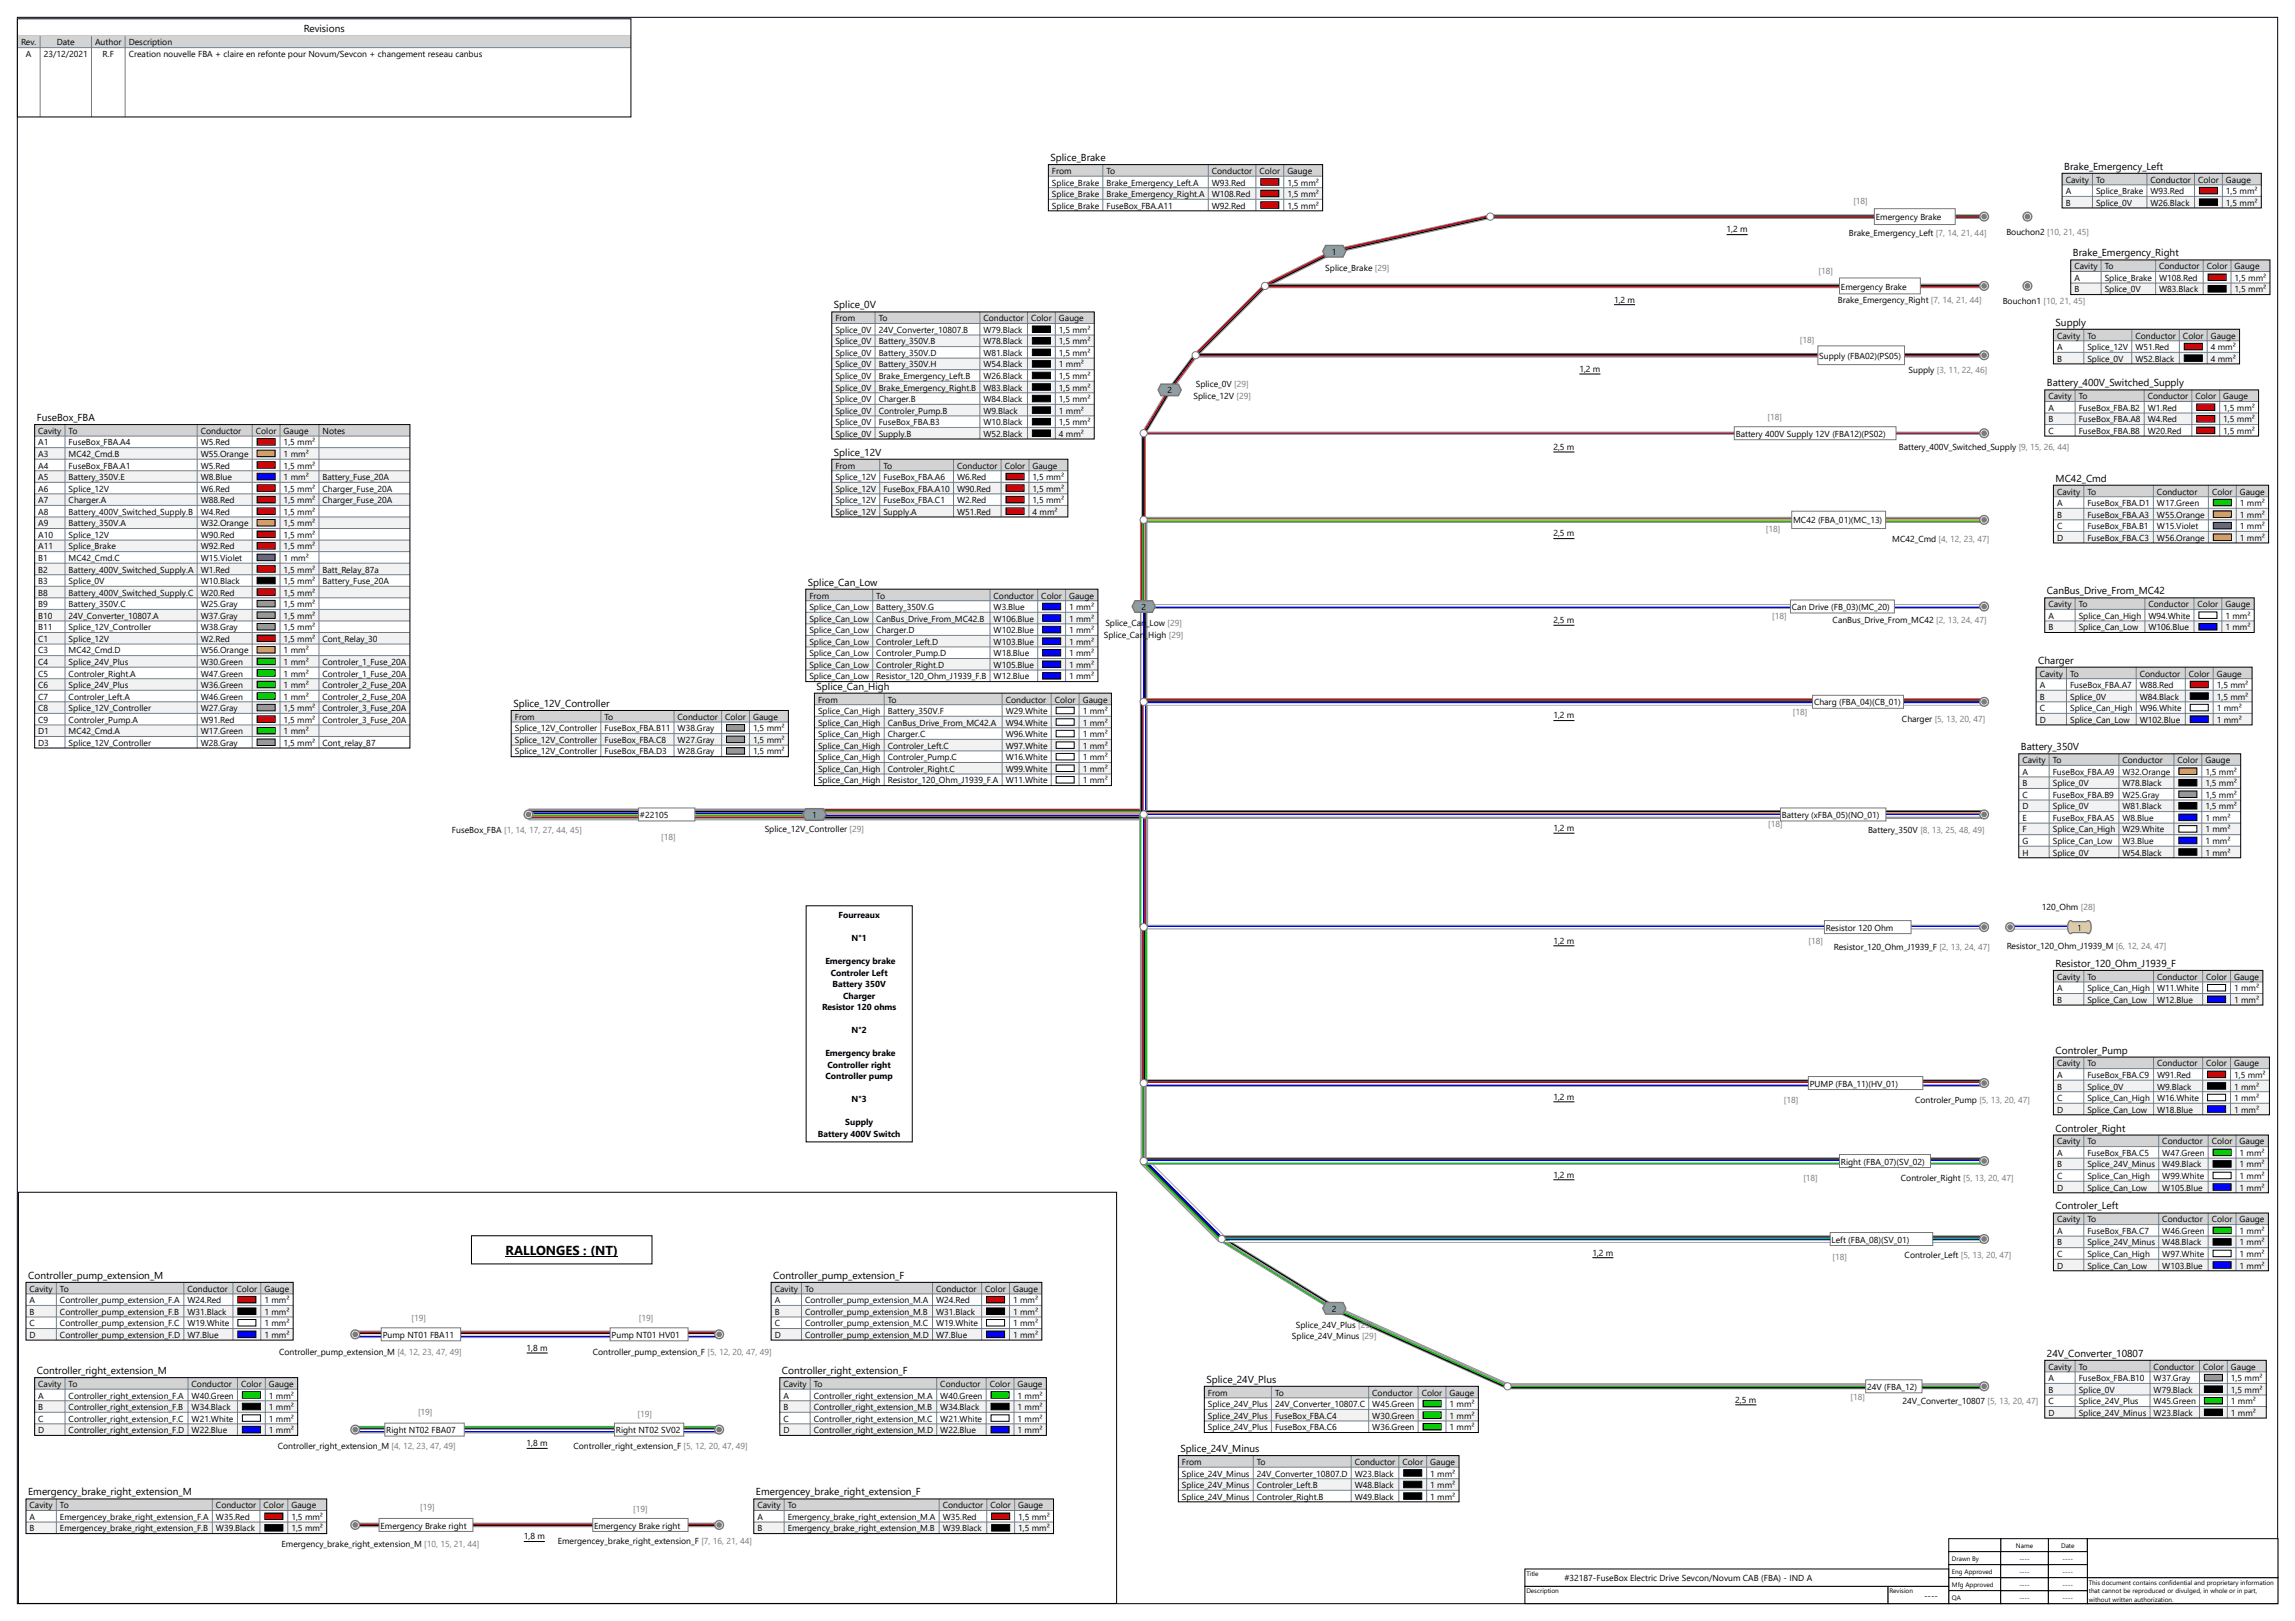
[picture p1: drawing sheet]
<svg xmlns="http://www.w3.org/2000/svg" width="841mm" height="594mm" viewBox="0 0 841 594" stroke-linecap="round" stroke-linejoin="round" font-family="sans-serif">
<defs><g id="words">
<text font-size="4.8" x="185.3" y="460">RALLONGES : (NT)</text>
<g font-size="3.7">
<text x="111.3" y="11.6">Revisions</text>
<text x="385" y="59">Splice_Brake</text>
<text x="756.4" y="62.2">Brake_Emergency_Left</text>
<text x="759.6" y="94">Brake_Emergency_Right</text>
<text x="305.6" y="113">Splice_0V</text>
<text x="753.3" y="119.4">Supply</text>
<text x="750.1" y="141.6">Battery_400V_Switched_Supply</text>
<text x="13.5" y="154.3">FuseBox_FBA</text>
<text x="305.6" y="167">Splice_12V</text>
<text x="753.3" y="176.5">MC42_Cmd</text>
<text x="296.1" y="214.6">Splice_Can_Low</text>
<text x="750.1" y="217.8">CanBus_Drive_From_MC42</text>
<text x="746.9" y="243.2">Charger</text>
<text x="299.2" y="252.7">Splice_Can_High</text>
<text x="188.1" y="259.1">Splice_12V_Controller</text>
<text x="740.6" y="274.9">Battery_350V</text>
<text x="753.3" y="354.3">Resistor_120_Ohm_J1939_F</text>
<text x="753.3" y="386.1">Controler_Pump</text>
<text x="753.3" y="414.6">Controler_Right</text>
<text x="753.3" y="443.2">Controler_Left</text>
<text x="10.3" y="468.6">Controller_pump_extension_M</text>
<text x="283.4" y="468.6">Controller_pump_extension_F</text>
<text x="750.1" y="497.2">24V_Converter_10807</text>
<text x="13.5" y="503.5">Controller_right_extension_M</text>
<text x="286.5" y="503.5">Controller_right_extension_F</text>
<text x="442.1" y="506.7">Splice_24V_Plus</text>
<text x="432.6" y="532.1">Splice_24V_Minus</text>
<text x="10.3" y="548">Emergency_brake_right_extension_M</text>
<text x="277" y="548">Emergencey_brake_right_extension_F</text>
</g>
<g font-size="3.2">
<text x="7.7" y="16.7">Rev.</text>
<text x="20.8" y="16.7">Date</text>
<text x="34.8" y="16.7">Author</text>
<text x="47.2" y="16.7">Description</text>
<text x="9.5" y="20.9">A</text>
<text x="16" y="20.9">23/12/2021</text>
<text x="37.6" y="20.9">R.F</text>
<text x="47.2" y="20.9">Creation nouvelle FBA + claire en refonte pour Novum/Sevcon + changement reseau canbus</text>
<text x="385.5" y="63.8">From</text>
<text x="405.5" y="63.8">To</text>
<text x="444.1" y="63.8">Conductor</text>
<text x="461.5" y="63.8">Color</text>
<text x="471.7" y="63.8">Gauge</text>
<text x="385.5" y="68">Splice_Brake</text>
<text x="405.5" y="68">Brake_Emergency_Left.A</text>
<text x="444.1" y="68">W93.Red</text>
<text x="471.7" y="68">1,5 mm²</text>
<text x="757" y="66.9">Cavity</text>
<text x="757" y="71.2">A</text>
<text x="768.1" y="66.9">To</text>
<text x="768.1" y="71.2">Splice_Brake</text>
<text x="788.1" y="66.9">Conductor</text>
<text x="788.1" y="71.2">W93.Red</text>
<text x="805.5" y="66.9">Color</text>
<text x="815.7" y="66.9">Gauge</text>
<text x="815.7" y="71.2">1,5 mm²</text>
<text x="385.5" y="72.2">Splice_Brake</text>
<text x="385.5" y="76.5">Splice_Brake</text>
<text x="405.5" y="72.2">Brake_Emergency_Right.A</text>
<text x="405.5" y="76.5">FuseBox_FBA.A11</text>
<text x="444.1" y="72.2">W108.Red</text>
<text x="444.1" y="76.5">W92.Red</text>
<text x="471.7" y="72.2">1,5 mm²</text>
<text x="471.7" y="76.5">1,5 mm²</text>
<text x="757" y="75.4">B</text>
<text x="768.1" y="75.4">Splice_0V</text>
<text x="788.1" y="75.4">W26.Black</text>
<text x="815.7" y="75.4">1,5 mm²</text>
<text x="687.4" y="80.7">Emergency Brake</text>
<text x="632.7" y="85.2">1,2 m</text>
<text x="677.5" y="86.5">Brake_Emergency_Left [7, 14, 21, 44]</text>
<text x="735.2" y="86">Bouchon2 [10, 21, 45]</text>
<text x="488.1" y="93.4">1</text>
<text x="485.7" y="99.2">Splice_Brake [29]</text>
<text x="760.1" y="98.7">Cavity</text>
<text x="771.3" y="98.7">To</text>
<text x="791.2" y="98.7">Conductor</text>
<text x="808.7" y="98.7">Color</text>
<text x="818.9" y="98.7">Gauge</text>
<text x="674.6" y="106.1">Emergency Brake</text>
<text x="760.1" y="102.9">A</text>
<text x="760.1" y="107.1">B</text>
<text x="771.3" y="102.9">Splice_Brake</text>
<text x="771.3" y="107.1">Splice_0V</text>
<text x="791.2" y="102.9">W108.Red</text>
<text x="791.2" y="107.1">W83.Black</text>
<text x="818.9" y="102.9">1,5 mm²</text>
<text x="818.9" y="107.1">1,5 mm²</text>
<text x="591.5" y="110.9">1,2 m</text>
<text x="673.5" y="111.1">Brake_Emergency_Right [7, 14, 21, 44]</text>
<text x="733.9" y="111.4">Bouchon1 [10, 21, 45]</text>
<text x="306.1" y="117.7">From</text>
<text x="322" y="117.7">To</text>
<text x="360.4" y="117.7">Conductor</text>
<text x="377.8" y="117.7">Color</text>
<text x="388" y="117.7">Gauge</text>
<text x="306.1" y="122">Splice_0V</text>
<text x="322" y="122">24V_Converter_10807.B</text>
<text x="360.4" y="122">W79.Black</text>
<text x="388" y="122">1,5 mm²</text>
<text x="753.8" y="124.1">Cavity</text>
<text x="764.9" y="124.1">To</text>
<text x="782.5" y="124.1">Conductor</text>
<text x="799.9" y="124.1">Color</text>
<text x="810.2" y="124.1">Gauge</text>
<text x="306.1" y="126.2">Splice_0V</text>
<text x="306.1" y="130.4">Splice_0V</text>
<text x="322" y="126.2">Battery_350V.B</text>
<text x="322" y="130.4">Battery_350V.D</text>
<text x="360.4" y="126.2">W78.Black</text>
<text x="360.4" y="130.4">W81.Black</text>
<text x="388" y="126.2">1,5 mm²</text>
<text x="388" y="130.4">1,5 mm²</text>
<text x="666.7" y="131.5">Supply (FBA02)(PS05)</text>
<text x="753.8" y="128.3">A</text>
<text x="764.9" y="128.3">Splice_12V</text>
<text x="782.5" y="128.3">W51.Red</text>
<text x="810.2" y="128.3">4 mm²</text>
<text x="306.1" y="134.7">Splice_0V</text>
<text x="322" y="134.7">Battery_350V.H</text>
<text x="360.4" y="134.7">W54.Black</text>
<text x="388" y="134.7">1 mm²</text>
<text x="578.8" y="136.3">1,2 m</text>
<text x="699.4" y="136.8">Supply [3, 11, 22, 46]</text>
<text x="753.8" y="132.5">B</text>
<text x="764.9" y="132.5">Splice_0V</text>
<text x="782.5" y="132.5">W52.Black</text>
<text x="810.2" y="132.5">4 mm²</text>
<text x="306.1" y="138.9">Splice_0V</text>
<text x="306.1" y="143.1">Splice_0V</text>
<text x="322" y="138.9">Brake_Emergency_Left.B</text>
<text x="322" y="143.1">Brake_Emergency_Right.B</text>
<text x="360.4" y="138.9">W26.Black</text>
<text x="360.4" y="143.1">W83.Black</text>
<text x="388" y="138.9">1,5 mm²</text>
<text x="388" y="143.1">1,5 mm²</text>
<text x="438.2" y="141.8">Splice_0V [29]</text>
<text x="306.1" y="147.4">Splice_0V</text>
<text x="322" y="147.4">Charger.B</text>
<text x="360.4" y="147.4">W84.Black</text>
<text x="388" y="147.4">1,5 mm²</text>
<text x="427.8" y="144.2">2</text>
<text x="437.4" y="146">Splice_12V [29]</text>
<text x="750.6" y="146.3">Cavity</text>
<text x="761.8" y="146.3">To</text>
<text x="787.1" y="146.3">Conductor</text>
<text x="804.5" y="146.3">Color</text>
<text x="814.7" y="146.3">Gauge</text>
<text x="306.1" y="151.6">Splice_0V</text>
<text x="306.1" y="155.8">Splice_0V</text>
<text x="322" y="151.6">Controler_Pump.B</text>
<text x="322" y="155.8">FuseBox_FBA.B3</text>
<text x="360.4" y="151.6">W9.Black</text>
<text x="360.4" y="155.8">W10.Black</text>
<text x="388" y="151.6">1 mm²</text>
<text x="388" y="155.8">1,5 mm²</text>
<text x="750.6" y="150.5">A</text>
<text x="750.6" y="154.8">B</text>
<text x="761.8" y="150.5">FuseBox_FBA.B2</text>
<text x="761.8" y="154.8">FuseBox_FBA.A8</text>
<text x="787.1" y="150.5">W1.Red</text>
<text x="787.1" y="154.8">W4.Red</text>
<text x="814.7" y="150.5">1,5 mm²</text>
<text x="814.7" y="154.8">1,5 mm²</text>
<text x="14" y="159">Cavity</text>
<text x="25.2" y="159">To</text>
<text x="73.6" y="159">Conductor</text>
<text x="93.7" y="159">Color</text>
<text x="103.9" y="159">Gauge</text>
<text x="118.2" y="159">Notes</text>
<text x="306.1" y="160.1">Splice_0V</text>
<text x="322" y="160.1">Supply.B</text>
<text x="360.4" y="160.1">W52.Black</text>
<text x="388" y="160.1">4 mm²</text>
<text x="636.1" y="160.1">Battery 400V Supply 12V (FBA12)(PS02)</text>
<text x="750.6" y="159">C</text>
<text x="761.8" y="159">FuseBox_FBA.B8</text>
<text x="787.1" y="159">W20.Red</text>
<text x="814.7" y="159">1,5 mm²</text>
<text x="14" y="163.2">A1</text>
<text x="14" y="167.5">A3</text>
<text x="25.2" y="163.2">FuseBox_FBA.A4</text>
<text x="25.2" y="167.5">MC42_Cmd.B</text>
<text x="73.6" y="163.2">W5.Red</text>
<text x="73.6" y="167.5">W55.Orange</text>
<text x="103.9" y="163.2">1,5 mm²</text>
<text x="103.9" y="167.5">1 mm²</text>
<text x="569.2" y="164.8">2,5 m</text>
<text x="695.8" y="164.8">Battery_400V_Switched_Supply [9, 15, 26, 44]</text>
<text x="14" y="171.7">A4</text>
<text x="25.2" y="171.7">FuseBox_FBA.A1</text>
<text x="73.6" y="171.7">W5.Red</text>
<text x="103.9" y="171.7">1,5 mm²</text>
<text x="306.1" y="171.7">From</text>
<text x="323.7" y="171.7">To</text>
<text x="350.7" y="171.7">Conductor</text>
<text x="368.2" y="171.7">Color</text>
<text x="378.4" y="171.7">Gauge</text>
<text x="14" y="175.9">A5</text>
<text x="25.2" y="175.9">Battery_350V.E</text>
<text x="73.6" y="175.9">W8.Blue</text>
<text x="103.9" y="175.9">1 mm²</text>
<text x="118.2" y="175.9">Battery_Fuse_20A</text>
<text x="306.1" y="175.9">Splice_12V</text>
<text x="323.7" y="175.9">FuseBox_FBA.A6</text>
<text x="350.7" y="175.9">W6.Red</text>
<text x="378.4" y="175.9">1,5 mm²</text>
<text x="14" y="180.2">A6</text>
<text x="14" y="184.4">A7</text>
<text x="25.2" y="180.2">Splice_12V</text>
<text x="25.2" y="184.4">Charger.A</text>
<text x="73.6" y="180.2">W6.Red</text>
<text x="73.6" y="184.4">W88.Red</text>
<text x="103.9" y="180.2">1,5 mm²</text>
<text x="103.9" y="184.4">1,5 mm²</text>
<text x="118.2" y="180.2">Charger_Fuse_20A</text>
<text x="118.2" y="184.4">Charger_Fuse_20A</text>
<text x="306.1" y="180.2">Splice_12V</text>
<text x="306.1" y="184.4">Splice_12V</text>
<text x="323.7" y="180.2">FuseBox_FBA.A10</text>
<text x="323.7" y="184.4">FuseBox_FBA.C1</text>
<text x="350.7" y="180.2">W90.Red</text>
<text x="350.7" y="184.4">W2.Red</text>
<text x="378.4" y="180.2">1,5 mm²</text>
<text x="378.4" y="184.4">1,5 mm²</text>
<text x="753.8" y="181.2">Cavity</text>
<text x="753.8" y="185.5">A</text>
<text x="764.9" y="181.2">To</text>
<text x="764.9" y="185.5">FuseBox_FBA.D1</text>
<text x="790.4" y="181.2">Conductor</text>
<text x="790.4" y="185.5">W17.Green</text>
<text x="810.6" y="181.2">Color</text>
<text x="820.8" y="181.2">Gauge</text>
<text x="820.8" y="185.5">1 mm²</text>
<text x="14" y="188.6">A8</text>
<text x="25.2" y="188.6">Battery_400V_Switched_Supply.B</text>
<text x="73.6" y="188.6">W4.Red</text>
<text x="103.9" y="188.6">1,5 mm²</text>
<text x="306.1" y="188.6">Splice_12V</text>
<text x="323.7" y="188.6">Supply.A</text>
<text x="350.7" y="188.6">W51.Red</text>
<text x="378.4" y="188.6">4 mm²</text>
<text x="657.1" y="191.8">MC42 (FBA_01)(MC_13)</text>
<text x="753.8" y="189.7">B</text>
<text x="764.9" y="189.7">FuseBox_FBA.A3</text>
<text x="790.4" y="189.7">W55.Orange</text>
<text x="820.8" y="189.7">1 mm²</text>
<text x="14" y="192.9">A9</text>
<text x="14" y="197.1">A10</text>
<text x="25.2" y="192.9">Battery_350V.A</text>
<text x="25.2" y="197.1">Splice_12V</text>
<text x="73.6" y="192.9">W32.Orange</text>
<text x="73.6" y="197.1">W90.Red</text>
<text x="103.9" y="192.9">1,5 mm²</text>
<text x="103.9" y="197.1">1,5 mm²</text>
<text x="569.2" y="196.6">2,5 m</text>
<text x="753.8" y="193.9">C</text>
<text x="764.9" y="193.9">FuseBox_FBA.B1</text>
<text x="790.4" y="193.9">W15.Violet</text>
<text x="820.8" y="193.9">1 mm²</text>
<text x="14" y="201.3">A11</text>
<text x="25.2" y="201.3">Splice_Brake</text>
<text x="73.6" y="201.3">W92.Red</text>
<text x="103.9" y="201.3">1,5 mm²</text>
<text x="693.4" y="198.7">MC42_Cmd [4, 12, 23, 47]</text>
<text x="753.8" y="198.2">D</text>
<text x="764.9" y="198.2">FuseBox_FBA.C3</text>
<text x="790.4" y="198.2">W56.Orange</text>
<text x="820.8" y="198.2">1 mm²</text>
<text x="14" y="205.6">B1</text>
<text x="14" y="209.8">B2</text>
<text x="25.2" y="205.6">MC42_Cmd.C</text>
<text x="25.2" y="209.8">Battery_400V_Switched_Supply.A</text>
<text x="73.6" y="205.6">W15.Violet</text>
<text x="73.6" y="209.8">W1.Red</text>
<text x="103.9" y="205.6">1 mm²</text>
<text x="103.9" y="209.8">1,5 mm²</text>
<text x="118.2" y="209.8">Batt_Relay_87a</text>
<text x="14" y="214">B3</text>
<text x="25.2" y="214">Splice_0V</text>
<text x="73.6" y="214">W10.Black</text>
<text x="103.9" y="214">1,5 mm²</text>
<text x="118.2" y="214">Battery_Fuse_20A</text>
<text x="14" y="218.3">B8</text>
<text x="25.2" y="218.3">Battery_400V_Switched_Supply.C</text>
<text x="73.6" y="218.3">W20.Red</text>
<text x="103.9" y="218.3">1,5 mm²</text>
<text x="296.6" y="219.3">From</text>
<text x="321.1" y="219.3">To</text>
<text x="364.1" y="219.3">Conductor</text>
<text x="381.6" y="219.3">Color</text>
<text x="391.8" y="219.3">Gauge</text>
<text x="14" y="222.5">B9</text>
<text x="14" y="226.7">B10</text>
<text x="25.2" y="222.5">Battery_350V.C</text>
<text x="25.2" y="226.7">24V_Converter_10807.A</text>
<text x="73.6" y="222.5">W25.Gray</text>
<text x="73.6" y="226.7">W37.Gray</text>
<text x="103.9" y="222.5">1,5 mm²</text>
<text x="103.9" y="226.7">1,5 mm²</text>
<text x="296.6" y="223.6">Splice_Can_Low</text>
<text x="296.6" y="227.8">Splice_Can_Low</text>
<text x="321.1" y="223.6">Battery_350V.G</text>
<text x="321.1" y="227.8">CanBus_Drive_From_MC42.B</text>
<text x="364.1" y="223.6">W3.Blue</text>
<text x="364.1" y="227.8">W106.Blue</text>
<text x="391.8" y="223.6">1 mm²</text>
<text x="391.8" y="227.8">1 mm²</text>
<text x="418.2" y="223.6">2</text>
<text x="656.6" y="223.6">Can Drive (FB_03)(MC_20)</text>
<text x="750.6" y="222.5">Cavity</text>
<text x="750.6" y="226.7">A</text>
<text x="761.8" y="222.5">To</text>
<text x="761.8" y="226.7">Splice_Can_High</text>
<text x="787.3" y="222.5">Conductor</text>
<text x="787.3" y="226.7">W94.White</text>
<text x="805.3" y="222.5">Color</text>
<text x="815.5" y="222.5">Gauge</text>
<text x="815.5" y="226.7">1 mm²</text>
<text x="14" y="231">B11</text>
<text x="25.2" y="231">Splice_12V_Controller</text>
<text x="73.6" y="231">W38.Gray</text>
<text x="103.9" y="231">1,5 mm²</text>
<text x="296.6" y="232">Splice_Can_Low</text>
<text x="321.1" y="232">Charger.D</text>
<text x="364.1" y="232">W102.Blue</text>
<text x="391.8" y="232">1 mm²</text>
<text x="404.5" y="233.6">Splice_Can</text>
<text x="405.1" y="229.4">Splice_Ca</text>
<text x="418.2" y="229.4">n</text>
<text x="419.5" y="233.6">_</text>
<text x="420" y="229.4">_Low [29]</text>
<text x="420.8" y="233.6">High [29]</text>
<text x="569.2" y="228.3">2,5 m</text>
<text x="671.6" y="228.3">CanBus_Drive_From_MC42 [2, 13, 24, 47]</text>
<text x="750.6" y="231">B</text>
<text x="761.8" y="231">Splice_Can_Low</text>
<text x="787.3" y="231">W106.Blue</text>
<text x="815.5" y="231">1 mm²</text>
<text x="14" y="235.2">C1</text>
<text x="14" y="239.4">C3</text>
<text x="25.2" y="235.2">Splice_12V</text>
<text x="25.2" y="239.4">MC42_Cmd.D</text>
<text x="73.6" y="235.2">W2.Red</text>
<text x="73.6" y="239.4">W56.Orange</text>
<text x="103.9" y="235.2">1,5 mm²</text>
<text x="103.9" y="239.4">1 mm²</text>
<text x="118.2" y="235.2">Cont_Relay_30</text>
<text x="296.6" y="236.3">Splice_Can_Low</text>
<text x="321.1" y="236.3">Controler_Left.D</text>
<text x="364.1" y="236.3">W103.Blue</text>
<text x="391.8" y="236.3">1 mm²</text>
<text x="14" y="243.7">C4</text>
<text x="25.2" y="243.7">Splice_24V_Plus</text>
<text x="73.6" y="243.7">W30.Green</text>
<text x="103.9" y="243.7">1 mm²</text>
<text x="118.2" y="243.7">Controler_1_Fuse_20A</text>
<text x="296.6" y="240.5">Splice_Can_Low</text>
<text x="296.6" y="244.7">Splice_Can_Low</text>
<text x="321.1" y="240.5">Controler_Pump.D</text>
<text x="321.1" y="244.7">Controler_Right.D</text>
<text x="364.1" y="240.5">W18.Blue</text>
<text x="364.1" y="244.7">W105.Blue</text>
<text x="391.8" y="240.5">1 mm²</text>
<text x="391.8" y="244.7">1 mm²</text>
<text x="14" y="247.9">C5</text>
<text x="25.2" y="247.9">Controler_Right.A</text>
<text x="73.6" y="247.9">W47.Green</text>
<text x="103.9" y="247.9">1 mm²</text>
<text x="118.2" y="247.9">Controler_1_Fuse_20A</text>
<text x="296.6" y="249">Splice_Can_Low</text>
<text x="321.1" y="249">Resistor_120_Ohm_J1939_F.B</text>
<text x="364.1" y="249">W12.Blue</text>
<text x="391.8" y="249">1 mm²</text>
<text x="747.4" y="247.9">Cavity</text>
<text x="758.6" y="247.9">To</text>
<text x="784.1" y="247.9">Conductor</text>
<text x="802.1" y="247.9">Color</text>
<text x="812.3" y="247.9">Gauge</text>
<text x="14" y="252.1">C6</text>
<text x="14" y="256.4">C7</text>
<text x="25.2" y="252.1">Splice_24V_Plus</text>
<text x="25.2" y="256.4">Controler_Left.A</text>
<text x="73.6" y="252.1">W36.Green</text>
<text x="73.6" y="256.4">W46.Green</text>
<text x="103.9" y="252.1">1 mm²</text>
<text x="103.9" y="256.4">1 mm²</text>
<text x="118.2" y="252.1">Controler_2_Fuse_20A</text>
<text x="118.2" y="256.4">Controler_2_Fuse_20A</text>
<text x="299.8" y="257.4">From</text>
<text x="325.3" y="257.4">To</text>
<text x="368.6" y="257.4">Conductor</text>
<text x="386.5" y="257.4">Color</text>
<text x="396.8" y="257.4">Gauge</text>
<text x="747.4" y="252.1">A</text>
<text x="747.4" y="256.4">B</text>
<text x="758.6" y="252.1">FuseBox_FBA.A7</text>
<text x="758.6" y="256.4">Splice_0V</text>
<text x="784.1" y="252.1">W88.Red</text>
<text x="784.1" y="256.4">W84.Black</text>
<text x="812.3" y="252.1">1,5 mm²</text>
<text x="812.3" y="256.4">1,5 mm²</text>
<text x="14" y="260.6">C8</text>
<text x="25.2" y="260.6">Splice_12V_Controller</text>
<text x="73.6" y="260.6">W27.Gray</text>
<text x="103.9" y="260.6">1,5 mm²</text>
<text x="118.2" y="260.6">Controler_3_Fuse_20A</text>
<text x="188.6" y="263.8">From</text>
<text x="221.5" y="263.8">To</text>
<text x="248.3" y="263.8">Conductor</text>
<text x="265.8" y="263.8">Color</text>
<text x="276" y="263.8">Gauge</text>
<text x="299.8" y="261.7">Splice_Can_High</text>
<text x="325.3" y="261.7">Battery_350V.F</text>
<text x="368.6" y="261.7">W29.White</text>
<text x="396.8" y="261.7">1 mm²</text>
<text x="569.2" y="263.3">1,2 m</text>
<text x="664.7" y="258.5">Charg (FBA_04)(CB_01)</text>
<text x="747.4" y="260.6">C</text>
<text x="758.6" y="260.6">Splice_Can_High</text>
<text x="784.1" y="260.6">W96.White</text>
<text x="812.3" y="260.6">1 mm²</text>
<text x="14" y="264.8">C9</text>
<text x="14" y="269.1">D1</text>
<text x="25.2" y="264.8">Controler_Pump.A</text>
<text x="25.2" y="269.1">MC42_Cmd.A</text>
<text x="73.6" y="264.8">W91.Red</text>
<text x="73.6" y="269.1">W17.Green</text>
<text x="103.9" y="264.8">1,5 mm²</text>
<text x="103.9" y="269.1">1 mm²</text>
<text x="118.2" y="264.8">Controler_3_Fuse_20A</text>
<text x="188.6" y="268">Splice_12V_Controller</text>
<text x="221.5" y="268">FuseBox_FBA.B11</text>
<text x="248.3" y="268">W38.Gray</text>
<text x="276" y="268">1,5 mm²</text>
<text x="299.8" y="265.9">Splice_Can_High</text>
<text x="325.3" y="265.9">CanBus_Drive_From_MC42.A</text>
<text x="368.6" y="265.9">W94.White</text>
<text x="396.8" y="265.9">1 mm²</text>
<text x="697" y="264.6">Charger [5, 13, 20, 47]</text>
<text x="747.4" y="264.8">D</text>
<text x="758.6" y="264.8">Splice_Can_Low</text>
<text x="784.1" y="264.8">W102.Blue</text>
<text x="812.3" y="264.8">1 mm²</text>
<text x="14" y="273.3">D3</text>
<text x="25.2" y="273.3">Splice_12V_Controller</text>
<text x="73.6" y="273.3">W28.Gray</text>
<text x="103.9" y="273.3">1,5 mm²</text>
<text x="118.2" y="273.3">Cont_relay_87</text>
<text x="188.6" y="272.2">Splice_12V_Controller</text>
<text x="221.5" y="272.2">FuseBox_FBA.C8</text>
<text x="248.3" y="272.2">W27.Gray</text>
<text x="276" y="272.2">1,5 mm²</text>
<text x="299.8" y="270.1">Splice_Can_High</text>
<text x="299.8" y="274.4">Splice_Can_High</text>
<text x="325.3" y="270.1">Charger.C</text>
<text x="325.3" y="274.4">Controler_Left.C</text>
<text x="368.6" y="270.1">W96.White</text>
<text x="368.6" y="274.4">W97.White</text>
<text x="396.8" y="270.1">1 mm²</text>
<text x="396.8" y="274.4">1 mm²</text>
<text x="188.6" y="276.5">Splice_12V_Controller</text>
<text x="221.5" y="276.5">FuseBox_FBA.D3</text>
<text x="248.3" y="276.5">W28.Gray</text>
<text x="276" y="276.5">1,5 mm²</text>
<text x="299.8" y="278.6">Splice_Can_High</text>
<text x="325.3" y="278.6">Controler_Pump.C</text>
<text x="368.6" y="278.6">W16.White</text>
<text x="396.8" y="278.6">1 mm²</text>
<text x="741.1" y="279.7">Cavity</text>
<text x="752.2" y="279.7">To</text>
<text x="777.8" y="279.7">Conductor</text>
<text x="798" y="279.7">Color</text>
<text x="808.2" y="279.7">Gauge</text>
<text x="299.8" y="282.8">Splice_Can_High</text>
<text x="299.8" y="287.1">Splice_Can_High</text>
<text x="325.3" y="282.8">Controler_Right.C</text>
<text x="325.3" y="287.1">Resistor_120_Ohm_J1939_F.A</text>
<text x="368.6" y="282.8">W99.White</text>
<text x="368.6" y="287.1">W11.White</text>
<text x="396.8" y="282.8">1 mm²</text>
<text x="396.8" y="287.1">1 mm²</text>
<text x="741.1" y="283.9">A</text>
<text x="752.2" y="283.9">FuseBox_FBA.A9</text>
<text x="777.8" y="283.9">W32.Orange</text>
<text x="808.2" y="283.9">1,5 mm²</text>
<text x="741.1" y="288.1">B</text>
<text x="741.1" y="292.4">C</text>
<text x="752.2" y="288.1">Splice_0V</text>
<text x="752.2" y="292.4">FuseBox_FBA.B9</text>
<text x="777.8" y="288.1">W78.Black</text>
<text x="777.8" y="292.4">W25.Gray</text>
<text x="808.2" y="288.1">1,5 mm²</text>
<text x="808.2" y="292.4">1,5 mm²</text>
<text x="234.5" y="299.8">#22105</text>
<text x="297.6" y="299.8">1</text>
<text x="653" y="299.8">Battery (xFBA_05)(NO_01)</text>
<text x="741.1" y="296.6">D</text>
<text x="752.2" y="296.6">Splice_0V</text>
<text x="777.8" y="296.6">W81.Black</text>
<text x="808.2" y="296.6">1,5 mm²</text>
<text x="165.6" y="305.3">FuseBox_FBA [1, 14, 17, 27, 44, 45]</text>
<text x="280.2" y="304.8">Splice_12V_Controller [29]</text>
<text x="569.2" y="304.5">1,2 m</text>
<text x="684.5" y="305.3">Battery_350V [8, 13, 25, 48, 49]</text>
<text x="741.1" y="300.8">E</text>
<text x="741.1" y="305.1">F</text>
<text x="752.2" y="300.8">FuseBox_FBA.A5</text>
<text x="752.2" y="305.1">Splice_Can_High</text>
<text x="777.8" y="300.8">W8.Blue</text>
<text x="777.8" y="305.1">W29.White</text>
<text x="808.2" y="300.8">1 mm²</text>
<text x="808.2" y="305.1">1 mm²</text>
<text x="741.1" y="309.3">G</text>
<text x="752.2" y="309.3">Splice_Can_Low</text>
<text x="777.8" y="309.3">W3.Blue</text>
<text x="808.2" y="309.3">1 mm²</text>
<text x="741.1" y="313.5">H</text>
<text x="752.2" y="313.5">Splice_0V</text>
<text x="777.8" y="313.5">W54.Black</text>
<text x="808.2" y="313.5">1 mm²</text>
<text x="748.2" y="333.4">120_Ohm [28]</text>
<text x="307.3" y="336.4">Fourreaux</text>
<text x="669.1" y="341">Resistor 120 Ohm</text>
<text x="761.1" y="341">1</text>
<text x="312.1" y="344.8">N°1</text>
<text x="569.2" y="345.8">1,2 m</text>
<text x="735.4" y="347.7">Resistor_120_Ohm_J1939_M [6, 12, 24, 47]</text>
<text x="302.5" y="353.3">Emergency brake</text>
<text x="672" y="348.2">Resistor_120_Ohm_J1939_F [2, 13, 24, 47]</text>
<text x="304.4" y="357.5">Controler Left</text>
<text x="753.8" y="359">Cavity</text>
<text x="764.9" y="359">To</text>
<text x="790.5" y="359">Conductor</text>
<text x="808.5" y="359">Color</text>
<text x="818.7" y="359">Gauge</text>
<text x="305.1" y="361.7">Battery 350V</text>
<text x="309" y="365.9">Charger</text>
<text x="753.8" y="363.3">A</text>
<text x="764.9" y="363.3">Splice_Can_High</text>
<text x="790.5" y="363.3">W11.White</text>
<text x="818.7" y="363.3">1 mm²</text>
<text x="301.2" y="370.2">Resistor 120 ohms</text>
<text x="753.8" y="367.5">B</text>
<text x="764.9" y="367.5">Splice_Can_Low</text>
<text x="790.5" y="367.5">W12.Blue</text>
<text x="818.7" y="367.5">1 mm²</text>
<text x="312.1" y="378.6">N°2</text>
<text x="302.5" y="387.1">Emergency brake</text>
<text x="302.5" y="395.5">Controller pump</text>
<text x="303.2" y="391.3">Controller right</text>
<text x="753.8" y="390.8">Cavity</text>
<text x="753.8" y="395">A</text>
<text x="764.9" y="390.8">To</text>
<text x="764.9" y="395">FuseBox_FBA.C9</text>
<text x="790.5" y="390.8">Conductor</text>
<text x="790.5" y="395">W91.Red</text>
<text x="808.5" y="390.8">Color</text>
<text x="818.7" y="390.8">Gauge</text>
<text x="818.7" y="395">1,5 mm²</text>
<text x="663.2" y="398.2">PUMP (FBA_11)(HV_01)</text>
<text x="753.8" y="399.2">B</text>
<text x="764.9" y="399.2">Splice_0V</text>
<text x="790.5" y="399.2">W9.Black</text>
<text x="818.7" y="399.2">1 mm²</text>
<text x="312.1" y="403.9">N°3</text>
<text x="569.2" y="403">1,2 m</text>
<text x="701.8" y="404.3">Controler_Pump [5, 13, 20, 47]</text>
<text x="753.8" y="403.5">C</text>
<text x="753.8" y="407.7">D</text>
<text x="764.9" y="403.5">Splice_Can_High</text>
<text x="764.9" y="407.7">Splice_Can_Low</text>
<text x="790.5" y="403.5">W16.White</text>
<text x="790.5" y="407.7">W18.Blue</text>
<text x="818.7" y="403.5">1 mm²</text>
<text x="818.7" y="407.7">1 mm²</text>
<text x="309.7" y="412.4">Supply</text>
<text x="299.7" y="416.6">Battery 400V Switch</text>
<text x="753.8" y="419.4">Cavity</text>
<text x="764.9" y="419.4">To</text>
<text x="792.4" y="419.4">Conductor</text>
<text x="810.5" y="419.4">Color</text>
<text x="820.7" y="419.4">Gauge</text>
<text x="753.8" y="423.6">A</text>
<text x="764.9" y="423.6">FuseBox_FBA.C5</text>
<text x="792.4" y="423.6">W47.Green</text>
<text x="820.7" y="423.6">1 mm²</text>
<text x="569.2" y="431.5">1,2 m</text>
<text x="674.6" y="426.8">Right (FBA_07)(SV_02)</text>
<text x="753.8" y="427.8">B</text>
<text x="764.9" y="427.8">Splice_24V_Minus</text>
<text x="792.4" y="427.8">W49.Black</text>
<text x="820.7" y="427.8">1 mm²</text>
<text x="696.6" y="432.9">Controler_Right [5, 13, 20, 47]</text>
<text x="753.8" y="432.1">C</text>
<text x="753.8" y="436.3">D</text>
<text x="764.9" y="432.1">Splice_Can_High</text>
<text x="764.9" y="436.3">Splice_Can_Low</text>
<text x="792.4" y="432.1">W99.White</text>
<text x="792.4" y="436.3">W105.Blue</text>
<text x="820.7" y="432.1">1 mm²</text>
<text x="820.7" y="436.3">1 mm²</text>
<text x="753.8" y="447.9">Cavity</text>
<text x="764.9" y="447.9">To</text>
<text x="792.4" y="447.9">Conductor</text>
<text x="810.5" y="447.9">Color</text>
<text x="820.7" y="447.9">Gauge</text>
<text x="671.2" y="455.3">Left (FBA_08)(SV_01)</text>
<text x="753.8" y="452.2">A</text>
<text x="764.9" y="452.2">FuseBox_FBA.C7</text>
<text x="792.4" y="452.2">W46.Green</text>
<text x="820.7" y="452.2">1 mm²</text>
<text x="583.5" y="460.1">1,2 m</text>
<text x="698" y="461.2">Controler_Left [5, 13, 20, 47]</text>
<text x="753.8" y="456.4">B</text>
<text x="753.8" y="460.6">C</text>
<text x="764.9" y="456.4">Splice_24V_Minus</text>
<text x="764.9" y="460.6">Splice_Can_High</text>
<text x="792.4" y="456.4">W48.Black</text>
<text x="792.4" y="460.6">W97.White</text>
<text x="820.7" y="456.4">1 mm²</text>
<text x="820.7" y="460.6">1 mm²</text>
<text x="753.8" y="464.9">D</text>
<text x="764.9" y="464.9">Splice_Can_Low</text>
<text x="792.4" y="464.9">W103.Blue</text>
<text x="820.7" y="464.9">1 mm²</text>
<text x="10.8" y="473.3">Cavity</text>
<text x="22" y="473.3">To</text>
<text x="68.7" y="473.3">Conductor</text>
<text x="86.7" y="473.3">Color</text>
<text x="96.9" y="473.3">Gauge</text>
<text x="283.9" y="473.3">Cavity</text>
<text x="295" y="473.3">To</text>
<text x="343" y="473.3">Conductor</text>
<text x="361" y="473.3">Color</text>
<text x="371.2" y="473.3">Gauge</text>
<text x="10.8" y="477.6">A</text>
<text x="22" y="477.6">Controller_pump_extension_F.A</text>
<text x="68.7" y="477.6">W24.Red</text>
<text x="96.9" y="477.6">1 mm²</text>
<text x="283.9" y="477.6">A</text>
<text x="295" y="477.6">Controller_pump_extension_M.A</text>
<text x="343" y="477.6">W24.Red</text>
<text x="371.2" y="477.6">1 mm²</text>
<text x="10.8" y="481.8">B</text>
<text x="22" y="481.8">Controller_pump_extension_F.B</text>
<text x="68.7" y="481.8">W31.Black</text>
<text x="96.9" y="481.8">1 mm²</text>
<text x="283.9" y="481.8">B</text>
<text x="295" y="481.8">Controller_pump_extension_M.B</text>
<text x="343" y="481.8">W31.Black</text>
<text x="371.2" y="481.8">1 mm²</text>
<text x="488.1" y="480.7">2</text>
<text x="10.8" y="486">C</text>
<text x="10.8" y="490.3">D</text>
<text x="22" y="486">Controller_pump_extension_F.C</text>
<text x="22" y="490.3">Controller_pump_extension_F.D</text>
<text x="68.7" y="486">W19.White</text>
<text x="68.7" y="490.3">W7.Blue</text>
<text x="96.9" y="486">1 mm²</text>
<text x="96.9" y="490.3">1 mm²</text>
<text x="140.2" y="490.3">Pump NT01 FBA11</text>
<text x="224.1" y="490.3">Pump NT01 HV01</text>
<text x="283.9" y="486">C</text>
<text x="283.9" y="490.3">D</text>
<text x="295" y="486">Controller_pump_extension_M.C</text>
<text x="295" y="490.3">Controller_pump_extension_M.D</text>
<text x="343" y="486">W19.White</text>
<text x="343" y="490.3">W7.Blue</text>
<text x="371.2" y="486">1 mm²</text>
<text x="371.2" y="490.3">1 mm²</text>
<text x="473.4" y="490.8">Splice_24V_Minus [29]</text>
<text x="474.9" y="486.6">Splice_24V_Plus [29]</text>
<text x="102.3" y="496.6">Controller_pump_extension_M [4, 12, 23, 47, 49]</text>
<text x="193" y="495">1,8 m</text>
<text x="217.2" y="496.4">Controller_pump_extension_F [5, 12, 20, 47, 49]</text>
<text x="750.6" y="501.9">Cavity</text>
<text x="761.8" y="501.9">To</text>
<text x="789.2" y="501.9">Conductor</text>
<text x="807.3" y="501.9">Color</text>
<text x="817.5" y="501.9">Gauge</text>
<text x="14" y="508.3">Cavity</text>
<text x="25.2" y="508.3">To</text>
<text x="70.2" y="508.3">Conductor</text>
<text x="88.3" y="508.3">Color</text>
<text x="98.5" y="508.3">Gauge</text>
<text x="287.1" y="508.3">Cavity</text>
<text x="298.2" y="508.3">To</text>
<text x="344.6" y="508.3">Conductor</text>
<text x="362.7" y="508.3">Color</text>
<text x="372.9" y="508.3">Gauge</text>
<text x="684.2" y="509.3">24V (FBA_12)</text>
<text x="750.6" y="506.1">A</text>
<text x="761.8" y="506.1">FuseBox_FBA.B10</text>
<text x="789.2" y="506.1">W37.Gray</text>
<text x="817.5" y="506.1">1,5 mm²</text>
<text x="14" y="512.5">A</text>
<text x="25.2" y="512.5">Controller_right_extension_F.A</text>
<text x="70.2" y="512.5">W40.Green</text>
<text x="98.5" y="512.5">1 mm²</text>
<text x="287.1" y="512.5">A</text>
<text x="298.2" y="512.5">Controller_right_extension_M.A</text>
<text x="344.6" y="512.5">W40.Green</text>
<text x="372.9" y="512.5">1 mm²</text>
<text x="442.6" y="511.4">From</text>
<text x="442.6" y="515.7">Splice_24V_Plus</text>
<text x="467.2" y="511.4">To</text>
<text x="467.2" y="515.7">24V_Converter_10807.C</text>
<text x="502.9" y="511.4">Conductor</text>
<text x="502.9" y="515.7">W45.Green</text>
<text x="521" y="511.4">Color</text>
<text x="531.2" y="511.4">Gauge</text>
<text x="531.2" y="515.7">1 mm²</text>
<text x="635.9" y="514">2,5 m</text>
<text x="697.2" y="514.3">24V_Converter_10807 [5, 13, 20, 47]</text>
<text x="750.6" y="510.4">B</text>
<text x="750.6" y="514.6">C</text>
<text x="761.8" y="510.4">Splice_0V</text>
<text x="761.8" y="514.6">Splice_24V_Plus</text>
<text x="789.2" y="510.4">W79.Black</text>
<text x="789.2" y="514.6">W45.Green</text>
<text x="817.5" y="510.4">1,5 mm²</text>
<text x="817.5" y="514.6">1 mm²</text>
<text x="14" y="516.7">B</text>
<text x="14" y="521">C</text>
<text x="25.2" y="516.7">Controller_right_extension_F.B</text>
<text x="25.2" y="521">Controller_right_extension_F.C</text>
<text x="70.2" y="516.7">W34.Black</text>
<text x="70.2" y="521">W21.White</text>
<text x="98.5" y="516.7">1 mm²</text>
<text x="98.5" y="521">1 mm²</text>
<text x="287.1" y="516.7">B</text>
<text x="287.1" y="521">C</text>
<text x="298.2" y="516.7">Controller_right_extension_M.B</text>
<text x="298.2" y="521">Controller_right_extension_M.C</text>
<text x="344.6" y="516.7">W34.Black</text>
<text x="344.6" y="521">W21.White</text>
<text x="372.9" y="516.7">1 mm²</text>
<text x="372.9" y="521">1 mm²</text>
<text x="442.6" y="519.9">Splice_24V_Plus</text>
<text x="467.2" y="519.9">FuseBox_FBA.C4</text>
<text x="502.9" y="519.9">W30.Green</text>
<text x="531.2" y="519.9">1 mm²</text>
<text x="750.6" y="518.8">D</text>
<text x="761.8" y="518.8">Splice_24V_Minus</text>
<text x="789.2" y="518.8">W23.Black</text>
<text x="817.5" y="518.8">1 mm²</text>
<text x="14" y="525.2">D</text>
<text x="25.2" y="525.2">Controller_right_extension_F.D</text>
<text x="70.2" y="525.2">W22.Blue</text>
<text x="98.5" y="525.2">1 mm²</text>
<text x="141.6" y="525.2">Right NT02 FBA07</text>
<text x="225.7" y="525.2">Right NT02 SV02</text>
<text x="287.1" y="525.2">D</text>
<text x="298.2" y="525.2">Controller_right_extension_M.D</text>
<text x="344.6" y="525.2">W22.Blue</text>
<text x="372.9" y="525.2">1 mm²</text>
<text x="442.6" y="524.1">Splice_24V_Plus</text>
<text x="467.2" y="524.1">FuseBox_FBA.C6</text>
<text x="502.9" y="524.1">W36.Green</text>
<text x="531.2" y="524.1">1 mm²</text>
<text x="101.8" y="531">Controller_right_extension_M [4, 12, 23, 47, 49]</text>
<text x="193" y="530">1,8 m</text>
<text x="210.1" y="531">Controller_right_extension_F [5, 12, 20, 47, 49]</text>
<text x="433.1" y="536.8">From</text>
<text x="460.6" y="536.8">To</text>
<text x="496.5" y="536.8">Conductor</text>
<text x="513.9" y="536.8">Color</text>
<text x="524.1" y="536.8">Gauge</text>
<text x="433.1" y="541.1">Splice_24V_Minus</text>
<text x="433.1" y="545.3">Splice_24V_Minus</text>
<text x="460.6" y="541.1">24V_Converter_10807.D</text>
<text x="460.6" y="545.3">Controler_Left.B</text>
<text x="496.5" y="541.1">W23.Black</text>
<text x="496.5" y="545.3">W48.Black</text>
<text x="524.1" y="541.1">1 mm²</text>
<text x="524.1" y="545.3">1 mm²</text>
<text x="433.1" y="549.5">Splice_24V_Minus</text>
<text x="460.6" y="549.5">Controler_Right.B</text>
<text x="496.5" y="549.5">W49.Black</text>
<text x="524.1" y="549.5">1 mm²</text>
<text x="10.8" y="552.7">Cavity</text>
<text x="10.8" y="556.9">A</text>
<text x="22" y="552.7">To</text>
<text x="22" y="556.9">Emergencey_brake_right_extension_F.A</text>
<text x="79.1" y="552.7">Conductor</text>
<text x="79.1" y="556.9">W35.Red</text>
<text x="96.6" y="552.7">Color</text>
<text x="106.8" y="552.7">Gauge</text>
<text x="106.8" y="556.9">1,5 mm²</text>
<text x="277.5" y="552.7">Cavity</text>
<text x="277.5" y="556.9">A</text>
<text x="288.7" y="552.7">To</text>
<text x="288.7" y="556.9">Emergency_brake_right_extension_M.A</text>
<text x="345.5" y="552.7">Conductor</text>
<text x="345.5" y="556.9">W35.Red</text>
<text x="362.9" y="552.7">Color</text>
<text x="373.1" y="552.7">Gauge</text>
<text x="373.1" y="556.9">1,5 mm²</text>
<text x="10.8" y="561.2">B</text>
<text x="22" y="561.2">Emergencey_brake_right_extension_F.B</text>
<text x="79.1" y="561.2">W39.Black</text>
<text x="106.8" y="561.2">1,5 mm²</text>
<text x="139.4" y="560.1">Emergency Brake right</text>
<text x="217.8" y="560.1">Emergency Brake right</text>
<text x="277.5" y="561.2">B</text>
<text x="288.7" y="561.2">Emergency_brake_right_extension_M.B</text>
<text x="345.5" y="561.2">W39.Black</text>
<text x="373.1" y="561.2">1,5 mm²</text>
<text x="103.1" y="566.7">Emergency_brake_right_extension_M [10, 15, 21, 44]</text>
<text x="191.9" y="564.1">1,8 m</text>
<text x="204.4" y="565.9">Emergencey_brake_right_extension_F [7, 16, 21, 44]</text>
<text x="573.3" y="579.4">#32187-FuseBox Electric Drive Sevcon/Novum CAB (FBA) - IND A</text>
<text x="705.1" y="585.8">----</text>
</g>
<g font-size="3.2" fill="#797979">
<text x="679.2" y="74.9">[18]</text>
<text x="666.4" y="100.3">[18]</text>
<text x="659.5" y="125.7">[18]</text>
<text x="647.7" y="154">[18]</text>
<text x="647.1" y="195">[18]</text>
<text x="649.5" y="227">[18]</text>
<text x="657" y="261.9">[18]</text>
<text x="647.9" y="303.2">[18]</text>
<text x="242.3" y="307.7">[18]</text>
<text x="662.7" y="345.8">[18]</text>
<text x="653.7" y="404.3">[18]</text>
<text x="660.8" y="432.9">[18]</text>
<text x="671.5" y="461.7">[18]</text>
<text x="150.8" y="483.9">[19]</text>
<text x="234.1" y="484.2">[19]</text>
<text x="678.1" y="513">[18]</text>
<text x="153.2" y="518.6">[19]</text>
<text x="233.6" y="519.1">[19]</text>
<text x="154" y="553.5">[19]</text>
<text x="232" y="554">[19]</text>
</g>
<g font-size="2.4">
<text x="738.7" y="567.2">Name</text>
<text x="755.3" y="567.2">Date</text>
<text x="715.3" y="572">Drawn By</text>
<text x="740" y="572">----</text>
<text x="755.9" y="572">----</text>
<text x="559.3" y="577.5">Title</text>
<text x="715.3" y="576.7">Eng Approved</text>
<text x="715.3" y="581.5">Mfg Approved</text>
<text x="740" y="581.5">----</text>
<text x="740" y="576.7">----</text>
<text x="755.9" y="576.7">----</text>
<text x="755.9" y="581.5">----</text>
<text x="765.4" y="580.7">This document contains confidential and proprietary information</text>
<text x="559.3" y="583.9">Description</text>
<text x="692.4" y="583.9">Revision</text>
<text x="715.3" y="586.2">QA</text>
<text x="740" y="586.2">----</text>
<text x="755.9" y="586.2">----</text>
<text x="765.4" y="583.9">that cannot be reproduced or divulged, in whole or in part,</text>
<text x="765.4" y="587">without written authorization.</text>
</g>
</g></defs>
<path d="M6.3 6.3h828.3v581.4h-828.3z" fill="none" stroke="#000" stroke-width=".37"/>
<g fill="#fff" stroke="#000" stroke-width=".37">
<path d="M558.8 581.3h133.1v6.3h-133.1z" fill-rule="evenodd"/>
<path d="M750.6 563.8h14.3v4.8h-14.3z" fill-rule="evenodd"/>
<path d="M733.2 563.8h17.4v4.8h-17.4z" fill-rule="evenodd"/>
<path d="M714.1 563.8h19.1v4.8h-19.1z" fill-rule="evenodd"/>
<path d="M714.1 568.6h19.1v4.8h-19.1z" fill-rule="evenodd"/>
<path d="M714.1 573.4h19.1v4.7h-19.1z" fill-rule="evenodd"/>
<path d="M714.1 578.1h19.1v4.8h-19.1z" fill-rule="evenodd"/>
<path d="M714.1 582.9h19.1v4.7h-19.1z" fill-rule="evenodd"/>
<path d="M764.9 578.1h69.9v9.5h-69.9z" fill-rule="evenodd"/>
<path d="M691.9 581.3h22.2v6.3h-22.2z" fill-rule="evenodd"/>
<path d="M558.8 574.9h155.3v6.4h-155.3z" fill-rule="evenodd"/>
<path d="M764.9 563.8h69.9v14.3h-69.9z" fill-rule="evenodd"/>
<path d="M733.2 582.9h17.4v4.7h-17.4z" fill-rule="evenodd"/>
<path d="M733.2 578.1h17.4v4.8h-17.4z" fill-rule="evenodd"/>
<path d="M733.2 573.4h17.4v4.7h-17.4z" fill-rule="evenodd"/>
<path d="M733.2 568.6h17.4v4.8h-17.4z" fill-rule="evenodd"/>
<path d="M750.6 568.6h14.3v4.8h-14.3z" fill-rule="evenodd"/>
<path d="M750.6 573.4h14.3v4.7h-14.3z" fill-rule="evenodd"/>
<path d="M750.6 582.9h14.3v4.7h-14.3z" fill-rule="evenodd"/>
<path d="M750.6 578.1h14.3v4.8h-14.3z" fill-rule="evenodd"/>
</g>
<path d="M6.4 6.9h224.8v36h-224.8z" fill-rule="evenodd" fill="#fff"/>
<path d="M6.4 13.2h224.8" fill="none" stroke="#708090" stroke-width=".37"/>
<path d="M6.4 13.2h224.8v4.3h-224.8z" fill-rule="evenodd" fill="#d3d3d3"/>
<path d="M6.4 17.5h224.8M14.7 13.2v29.7M33.5 13.2v29.7M45.9 13.2v29.7" fill="none" stroke="#708090" stroke-width=".37"/>
<path d="M6.4 6.9h224.8v36h-224.8z" fill="none" stroke="#000" stroke-width=".37"/>
<path d="M739.8 276.2h81.3v38.1h-81.3z" fill-rule="evenodd" fill="#fff"/>
<path d="M739.8 276.2h81.3v4.3h-81.3z" fill-rule="evenodd" fill="#d3d3d3"/>
<path d="M739.8 280.5h81.3" fill="none" stroke="#708090" stroke-width=".37"/>
<path d="M739.8 284.7h81.3v4.2h-81.3z" fill-rule="evenodd" fill="#f2f2f2"/>
<path d="M739.8 284.7h81.3M739.8 288.9h81.3" fill="none" stroke="#708090" stroke-width=".37"/>
<path d="M739.8 293.2h81.3v4.2h-81.3z" fill-rule="evenodd" fill="#f2f2f2"/>
<path d="M739.8 293.2h81.3M739.8 297.4h81.3" fill="none" stroke="#708090" stroke-width=".37"/>
<path d="M739.8 301.6h81.3v4.3h-81.3z" fill-rule="evenodd" fill="#f2f2f2"/>
<path d="M739.8 301.6h81.3M739.8 305.9h81.3" fill="none" stroke="#708090" stroke-width=".37"/>
<path d="M739.8 310.1h81.3v4.2h-81.3z" fill-rule="evenodd" fill="#f2f2f2"/>
<path d="M750.9 276.2v38.1M776.5 276.2v38.1M796.6 276.2v38.1M806.8 276.2v38.1M739.8 310.1h81.3" fill="none" stroke="#708090" stroke-width=".37"/>
<path d="M798.4 281.4h6.6v2.4h-6.6z" fill-rule="evenodd" fill="#fb940b" stroke="#000" stroke-width=".37"/>
<path d="M798.4 285.6h6.6v2.4h-6.6z" fill-rule="evenodd" fill="#000" stroke="#000" stroke-width=".37"/>
<path d="M798.4 289.9h6.6v2.3h-6.6z" fill-rule="evenodd" fill="#999" stroke="#000" stroke-width=".37"/>
<path d="M798.4 294.1h6.6v2.4h-6.6z" fill-rule="evenodd" fill="#000" stroke="#000" stroke-width=".37"/>
<path d="M798.4 298.3h6.6v2.4h-6.6z" fill-rule="evenodd" fill="#00f" stroke="#000" stroke-width=".37"/>
<path d="M798.4 302.6h6.6v2.3h-6.6z" fill-rule="evenodd" fill="#fff" stroke="#000" stroke-width=".37"/>
<path d="M798.4 306.8h6.6v2.4h-6.6z" fill-rule="evenodd" fill="#00f" stroke="#000" stroke-width=".37"/>
<path d="M798.4 311h6.6v2.4h-6.6z" fill-rule="evenodd" fill="#000" stroke="#000" stroke-width=".37"/>
<path d="M739.8 276.2h81.3v38.1h-81.3z" fill="none" stroke="#000" stroke-width=".37"/>
<path d="M746.1 244.5h79.2v21.1h-79.2z" fill-rule="evenodd" fill="#fff"/>
<path d="M746.1 244.5h79.2v4.2h-79.2z" fill-rule="evenodd" fill="#d3d3d3"/>
<path d="M746.1 248.7h79.2" fill="none" stroke="#708090" stroke-width=".37"/>
<path d="M746.1 252.9h79.2v4.3h-79.2z" fill-rule="evenodd" fill="#f2f2f2"/>
<path d="M746.1 252.9h79.2M746.1 257.2h79.2" fill="none" stroke="#708090" stroke-width=".37"/>
<path d="M746.1 261.4h79.2v4.2h-79.2z" fill-rule="evenodd" fill="#f2f2f2"/>
<path d="M757.3 244.5v21.1M782.8 244.5v21.1M800.8 244.5v21.1M811 244.5v21.1M746.1 261.4h79.2" fill="none" stroke="#708090" stroke-width=".37"/>
<path d="M802.6 249.6h6.6v2.4h-6.6z" fill-rule="evenodd" fill="#c00" stroke="#000" stroke-width=".37"/>
<path d="M802.6 253.9h6.6v2.3h-6.6z" fill-rule="evenodd" fill="#000" stroke="#000" stroke-width=".37"/>
<path d="M802.6 258.1h6.6v2.4h-6.6z" fill-rule="evenodd" fill="#fff" stroke="#000" stroke-width=".37"/>
<path d="M802.6 262.3h6.6v2.4h-6.6z" fill-rule="evenodd" fill="#00f" stroke="#000" stroke-width=".37"/>
<path d="M746.1 244.5h79.2v21.1h-79.2z" fill="none" stroke="#000" stroke-width=".37"/>
<path d="M752.5 387.3h79.1v21.2h-79.1z" fill-rule="evenodd" fill="#fff"/>
<path d="M752.5 387.3h79.1v4.3h-79.1z" fill-rule="evenodd" fill="#d3d3d3"/>
<path d="M752.5 391.6h79.1" fill="none" stroke="#708090" stroke-width=".37"/>
<path d="M752.5 395.8h79.1v4.2h-79.1z" fill-rule="evenodd" fill="#f2f2f2"/>
<path d="M752.5 395.8h79.1M752.5 400h79.1" fill="none" stroke="#708090" stroke-width=".37"/>
<path d="M752.5 404.3h79.1v4.2h-79.1z" fill-rule="evenodd" fill="#f2f2f2"/>
<path d="M763.6 387.3v21.2M789.2 387.3v21.2M807.2 387.3v21.2M817.4 387.3v21.2M752.5 404.3h79.1" fill="none" stroke="#708090" stroke-width=".37"/>
<path d="M809 392.5h6.6v2.4h-6.6z" fill-rule="evenodd" fill="#c00" stroke="#000" stroke-width=".37"/>
<path d="M809 396.7h6.6v2.4h-6.6z" fill-rule="evenodd" fill="#000" stroke="#000" stroke-width=".37"/>
<path d="M809 401h6.6v2.4h-6.6z" fill-rule="evenodd" fill="#fff" stroke="#000" stroke-width=".37"/>
<path d="M809 405.2h6.6v2.4h-6.6z" fill-rule="evenodd" fill="#00f" stroke="#000" stroke-width=".37"/>
<path d="M752.5 387.3h79.1v21.2h-79.1z" fill="none" stroke="#000" stroke-width=".37"/>
<path d="M752.5 444.5h78.7v21.2h-78.7z" fill-rule="evenodd" fill="#fff"/>
<path d="M752.5 444.5h78.7v4.2h-78.7z" fill-rule="evenodd" fill="#d3d3d3"/>
<path d="M752.5 448.7h78.7" fill="none" stroke="#708090" stroke-width=".37"/>
<path d="M752.5 453h78.7v4.2h-78.7z" fill-rule="evenodd" fill="#f2f2f2"/>
<path d="M752.5 453h78.7M752.5 457.2h78.7" fill="none" stroke="#708090" stroke-width=".37"/>
<path d="M752.5 461.4h78.7v4.3h-78.7z" fill-rule="evenodd" fill="#f2f2f2"/>
<path d="M763.6 444.5v21.2M791.1 444.5v21.2M809.2 444.5v21.2M819.4 444.5v21.2M752.5 461.4h78.7" fill="none" stroke="#708090" stroke-width=".37"/>
<path d="M811 449.7h6.6v2.3h-6.6z" fill-rule="evenodd" fill="#0c0" stroke="#000" stroke-width=".37"/>
<path d="M811 453.9h6.6v2.4h-6.6z" fill-rule="evenodd" fill="#000" stroke="#000" stroke-width=".37"/>
<path d="M811 458.1h6.6v2.4h-6.6z" fill-rule="evenodd" fill="#fff" stroke="#000" stroke-width=".37"/>
<path d="M811 462.4h6.6v2.3h-6.6z" fill-rule="evenodd" fill="#00f" stroke="#000" stroke-width=".37"/>
<path d="M752.5 444.5h78.7v21.2h-78.7z" fill="none" stroke="#000" stroke-width=".37"/>
<path d="M749.3 498.5h81.2v21.1h-81.2z" fill-rule="evenodd" fill="#fff"/>
<path d="M749.3 498.5h81.2v4.2h-81.2z" fill-rule="evenodd" fill="#d3d3d3"/>
<path d="M749.3 502.7h81.2" fill="none" stroke="#708090" stroke-width=".37"/>
<path d="M749.3 506.9h81.2v4.3h-81.2z" fill-rule="evenodd" fill="#f2f2f2"/>
<path d="M749.3 506.9h81.2M749.3 511.2h81.2" fill="none" stroke="#708090" stroke-width=".37"/>
<path d="M749.3 515.4h81.2v4.2h-81.2z" fill-rule="evenodd" fill="#f2f2f2"/>
<path d="M760.4 498.5v21.1M787.9 498.5v21.1M806 498.5v21.1M816.2 498.5v21.1M749.3 515.4h81.2" fill="none" stroke="#708090" stroke-width=".37"/>
<path d="M807.8 503.6h6.6v2.4h-6.6z" fill-rule="evenodd" fill="#999" stroke="#000" stroke-width=".37"/>
<path d="M807.8 507.9h6.6v2.3h-6.6z" fill-rule="evenodd" fill="#000" stroke="#000" stroke-width=".37"/>
<path d="M807.8 512.1h6.6v2.4h-6.6z" fill-rule="evenodd" fill="#0c0" stroke="#000" stroke-width=".37"/>
<path d="M807.8 516.3h6.6v2.4h-6.6z" fill-rule="evenodd" fill="#000" stroke="#000" stroke-width=".37"/>
<path d="M749.3 498.5h81.2v21.1h-81.2z" fill="none" stroke="#000" stroke-width=".37"/>
<path d="M12.7 155.6h137.5v118.5h-137.5z" fill-rule="evenodd" fill="#fff"/>
<path d="M12.7 155.6h137.5v4.2h-137.5z" fill-rule="evenodd" fill="#d3d3d3"/>
<path d="M12.7 159.8h137.5" fill="none" stroke="#708090" stroke-width=".37"/>
<path d="M12.7 164h137.5v4.3h-137.5z" fill-rule="evenodd" fill="#f2f2f2"/>
<path d="M12.7 164h137.5M12.7 168.3h137.5" fill="none" stroke="#708090" stroke-width=".37"/>
<path d="M12.7 172.5h137.5v4.2h-137.5z" fill-rule="evenodd" fill="#f2f2f2"/>
<path d="M12.7 172.5h137.5M12.7 176.7h137.5" fill="none" stroke="#708090" stroke-width=".37"/>
<path d="M12.7 181h137.5v4.2h-137.5z" fill-rule="evenodd" fill="#f2f2f2"/>
<path d="M12.7 181h137.5M12.7 185.2h137.5" fill="none" stroke="#708090" stroke-width=".37"/>
<path d="M12.7 189.4h137.5v4.3h-137.5z" fill-rule="evenodd" fill="#f2f2f2"/>
<path d="M12.7 189.4h137.5M12.7 193.7h137.5" fill="none" stroke="#708090" stroke-width=".37"/>
<path d="M12.7 197.9h137.5v4.2h-137.5z" fill-rule="evenodd" fill="#f2f2f2"/>
<path d="M12.7 197.9h137.5M12.7 202.1h137.5" fill="none" stroke="#708090" stroke-width=".37"/>
<path d="M12.7 206.4h137.5v4.2h-137.5z" fill-rule="evenodd" fill="#f2f2f2"/>
<path d="M12.7 206.4h137.5M12.7 210.6h137.5" fill="none" stroke="#708090" stroke-width=".37"/>
<path d="M12.7 214.8h137.5v4.3h-137.5z" fill-rule="evenodd" fill="#f2f2f2"/>
<path d="M12.7 214.8h137.5M12.7 219.1h137.5" fill="none" stroke="#708090" stroke-width=".37"/>
<path d="M12.7 223.3h137.5v4.2h-137.5z" fill-rule="evenodd" fill="#f2f2f2"/>
<path d="M12.7 223.3h137.5M12.7 227.5h137.5" fill="none" stroke="#708090" stroke-width=".37"/>
<path d="M12.7 231.8h137.5v4.2h-137.5z" fill-rule="evenodd" fill="#f2f2f2"/>
<path d="M12.7 231.8h137.5M12.7 236h137.5" fill="none" stroke="#708090" stroke-width=".37"/>
<path d="M12.7 240.2h137.5v4.3h-137.5z" fill-rule="evenodd" fill="#f2f2f2"/>
<path d="M12.7 240.2h137.5M12.7 244.5h137.5" fill="none" stroke="#708090" stroke-width=".37"/>
<path d="M12.7 248.7h137.5v4.2h-137.5z" fill-rule="evenodd" fill="#f2f2f2"/>
<path d="M12.7 248.7h137.5M12.7 252.9h137.5" fill="none" stroke="#708090" stroke-width=".37"/>
<path d="M12.7 257.2h137.5v4.2h-137.5z" fill-rule="evenodd" fill="#f2f2f2"/>
<path d="M12.7 257.2h137.5M12.7 261.4h137.5" fill="none" stroke="#708090" stroke-width=".37"/>
<path d="M12.7 265.6h137.5v4.3h-137.5z" fill-rule="evenodd" fill="#f2f2f2"/>
<path d="M23.8 155.6v118.5M72.3 155.6v118.5M92.4 155.6v118.5M102.6 155.6v118.5M116.9 155.6v118.5M12.7 265.6h137.5M12.7 269.9h137.5" fill="none" stroke="#708090" stroke-width=".37"/>
<path d="M94.2 160.7h6.6v2.4h-6.6z" fill-rule="evenodd" fill="#c00" stroke="#000" stroke-width=".37"/>
<path d="M94.2 165h6.6v2.3h-6.6z" fill-rule="evenodd" fill="#fb940b" stroke="#000" stroke-width=".37"/>
<path d="M94.2 169.2h6.6v2.4h-6.6z" fill-rule="evenodd" fill="#c00" stroke="#000" stroke-width=".37"/>
<path d="M94.2 173.4h6.6v2.4h-6.6z" fill-rule="evenodd" fill="#00f" stroke="#000" stroke-width=".37"/>
<g fill="#c00" stroke="#000" stroke-width=".37">
<path d="M94.2 177.7h6.6v2.3h-6.6z" fill-rule="evenodd"/>
<path d="M94.2 181.9h6.6v2.4h-6.6z" fill-rule="evenodd"/>
<path d="M94.2 186.1h6.6v2.4h-6.6z" fill-rule="evenodd"/>
</g>
<path d="M94.2 190.4h6.6v2.3h-6.6z" fill-rule="evenodd" fill="#fb940b" stroke="#000" stroke-width=".37"/>
<g fill="#c00" stroke="#000" stroke-width=".37">
<path d="M94.2 194.6h6.6v2.4h-6.6z" fill-rule="evenodd"/>
<path d="M94.2 198.8h6.6v2.4h-6.6z" fill-rule="evenodd"/>
</g>
<path d="M94.2 203.1h6.6v2.3h-6.6z" fill-rule="evenodd" fill="#762ca7" stroke="#000" stroke-width=".37"/>
<path d="M94.2 207.3h6.6v2.4h-6.6z" fill-rule="evenodd" fill="#c00" stroke="#000" stroke-width=".37"/>
<path d="M94.2 211.5h6.6v2.4h-6.6z" fill-rule="evenodd" fill="#000" stroke="#000" stroke-width=".37"/>
<path d="M94.2 215.8h6.6v2.3h-6.6z" fill-rule="evenodd" fill="#c00" stroke="#000" stroke-width=".37"/>
<g fill="#999" stroke="#000" stroke-width=".37">
<path d="M94.2 220h6.6v2.4h-6.6z" fill-rule="evenodd"/>
<path d="M94.2 224.2h6.6v2.4h-6.6z" fill-rule="evenodd"/>
<path d="M94.2 228.5h6.6v2.3h-6.6z" fill-rule="evenodd"/>
</g>
<path d="M94.2 232.7h6.6v2.4h-6.6z" fill-rule="evenodd" fill="#c00" stroke="#000" stroke-width=".37"/>
<path d="M94.2 236.9h6.6v2.4h-6.6z" fill-rule="evenodd" fill="#fb940b" stroke="#000" stroke-width=".37"/>
<g fill="#0c0" stroke="#000" stroke-width=".37">
<path d="M94.2 241.2h6.6v2.3h-6.6z" fill-rule="evenodd"/>
<path d="M94.2 245.4h6.6v2.4h-6.6z" fill-rule="evenodd"/>
<path d="M94.2 249.6h6.6v2.4h-6.6z" fill-rule="evenodd"/>
<path d="M94.2 253.9h6.6v2.3h-6.6z" fill-rule="evenodd"/>
</g>
<path d="M94.2 258.1h6.6v2.4h-6.6z" fill-rule="evenodd" fill="#999" stroke="#000" stroke-width=".37"/>
<path d="M94.2 262.3h6.6v2.4h-6.6z" fill-rule="evenodd" fill="#c00" stroke="#000" stroke-width=".37"/>
<path d="M94.2 266.6h6.6v2.3h-6.6z" fill-rule="evenodd" fill="#0c0" stroke="#000" stroke-width=".37"/>
<path d="M94.2 270.8h6.6v2.4h-6.6z" fill-rule="evenodd" fill="#999" stroke="#000" stroke-width=".37"/>
<path d="M12.7 155.6h137.5v118.5h-137.5z" fill="none" stroke="#000" stroke-width=".37"/>
<path d="M758.8 95.2h73v12.7h-73z" fill-rule="evenodd" fill="#fff"/>
<path d="M758.8 95.2h73v4.3h-73z" fill-rule="evenodd" fill="#d3d3d3"/>
<path d="M758.8 99.5h73" fill="none" stroke="#708090" stroke-width=".37"/>
<path d="M758.8 103.7h73v4.2h-73z" fill-rule="evenodd" fill="#f2f2f2"/>
<path d="M770 95.2v12.7M789.9 95.2v12.7M807.4 95.2v12.7M817.6 95.2v12.7M758.8 103.7h73" fill="none" stroke="#708090" stroke-width=".37"/>
<path d="M809.2 100.4h6.6v2.4h-6.6z" fill-rule="evenodd" fill="#c00" stroke="#000" stroke-width=".37"/>
<path d="M809.2 104.6h6.6v2.4h-6.6z" fill-rule="evenodd" fill="#000" stroke="#000" stroke-width=".37"/>
<path d="M758.8 95.2h73v12.7h-73z" fill="none" stroke="#000" stroke-width=".37"/>
<path d="M749.3 219.1h76.8v12.7h-76.8z" fill-rule="evenodd" fill="#fff"/>
<path d="M749.3 219.1h76.8v4.2h-76.8z" fill-rule="evenodd" fill="#d3d3d3"/>
<path d="M749.3 223.3h76.8" fill="none" stroke="#708090" stroke-width=".37"/>
<path d="M749.3 227.5h76.8v4.3h-76.8z" fill-rule="evenodd" fill="#f2f2f2"/>
<path d="M760.4 219.1v12.7M786 219.1v12.7M804 219.1v12.7M814.2 219.1v12.7M749.3 227.5h76.8" fill="none" stroke="#708090" stroke-width=".37"/>
<path d="M805.8 224.2h6.6v2.4h-6.6z" fill-rule="evenodd" fill="#fff" stroke="#000" stroke-width=".37"/>
<path d="M805.8 228.5h6.6v2.3h-6.6z" fill-rule="evenodd" fill="#00f" stroke="#000" stroke-width=".37"/>
<path d="M749.3 219.1h76.8v12.7h-76.8z" fill="none" stroke="#000" stroke-width=".37"/>
<path d="M441.3 508h100.4v16.9h-100.4z" fill-rule="evenodd" fill="#fff"/>
<path d="M441.3 508h100.4v4.2h-100.4z" fill-rule="evenodd" fill="#d3d3d3"/>
<path d="M441.3 512.2h100.4" fill="none" stroke="#708090" stroke-width=".37"/>
<path d="M441.3 516.5h100.4v4.2h-100.4z" fill-rule="evenodd" fill="#f2f2f2"/>
<path d="M441.3 516.5h100.4M465.9 508v16.9M501.5 508v16.9M519.7 508v16.9M529.9 508v16.9M441.3 520.7h100.4" fill="none" stroke="#708090" stroke-width=".37"/>
<g fill="#0c0" stroke="#000" stroke-width=".37">
<path d="M521.5 513.2h6.6v2.3h-6.6z" fill-rule="evenodd"/>
<path d="M521.5 517.4h6.6v2.4h-6.6z" fill-rule="evenodd"/>
<path d="M521.5 521.6h6.6v2.4h-6.6z" fill-rule="evenodd"/>
</g>
<path d="M441.3 508h100.4v16.9h-100.4z" fill="none" stroke="#000" stroke-width=".37"/>
<path d="M187.3 260.3h101.6v17h-101.6z" fill-rule="evenodd" fill="#fff"/>
<path d="M187.3 260.3h101.6v4.3h-101.6z" fill-rule="evenodd" fill="#d3d3d3"/>
<path d="M187.3 264.6h101.6" fill="none" stroke="#708090" stroke-width=".37"/>
<path d="M187.3 268.8h101.6v4.2h-101.6z" fill-rule="evenodd" fill="#f2f2f2"/>
<path d="M187.3 268.8h101.6M187.3 273h101.6M220.2 260.3v17M247 260.3v17M264.4 260.3v17M274.6 260.3v17" fill="none" stroke="#708090" stroke-width=".37"/>
<g fill="#999" stroke="#000" stroke-width=".37">
<path d="M266.2 265.5h6.6v2.4h-6.6z" fill-rule="evenodd"/>
<path d="M266.2 269.7h6.6v2.4h-6.6z" fill-rule="evenodd"/>
<path d="M266.2 274h6.6v2.4h-6.6z" fill-rule="evenodd"/>
</g>
<path d="M187.3 260.3h101.6v17h-101.6z" fill="none" stroke="#000" stroke-width=".37"/>
<path d="M752.5 177.8h78.8v21.2h-78.8z" fill-rule="evenodd" fill="#fff"/>
<path d="M752.5 177.8h78.8v4.2h-78.8z" fill-rule="evenodd" fill="#d3d3d3"/>
<path d="M752.5 182h78.8" fill="none" stroke="#708090" stroke-width=".37"/>
<path d="M752.5 186.3h78.8v4.2h-78.8z" fill-rule="evenodd" fill="#f2f2f2"/>
<path d="M752.5 186.3h78.8M752.5 190.5h78.8" fill="none" stroke="#708090" stroke-width=".37"/>
<path d="M752.5 194.7h78.8v4.3h-78.8z" fill-rule="evenodd" fill="#f2f2f2"/>
<path d="M763.6 177.8v21.2M789.1 177.8v21.2M809.3 177.8v21.2M819.5 177.8v21.2M752.5 194.7h78.8" fill="none" stroke="#708090" stroke-width=".37"/>
<path d="M811.1 183h6.6v2.3h-6.6z" fill-rule="evenodd" fill="#0c0" stroke="#000" stroke-width=".37"/>
<path d="M811.1 187.2h6.6v2.4h-6.6z" fill-rule="evenodd" fill="#fb940b" stroke="#000" stroke-width=".37"/>
<path d="M811.1 191.4h6.6v2.4h-6.6z" fill-rule="evenodd" fill="#762ca7" stroke="#000" stroke-width=".37"/>
<path d="M811.1 195.7h6.6v2.3h-6.6z" fill-rule="evenodd" fill="#fb940b" stroke="#000" stroke-width=".37"/>
<path d="M752.5 177.8h78.8v21.2h-78.8z" fill="none" stroke="#000" stroke-width=".37"/>
<path d="M755.6 63.5h73v12.7h-73z" fill-rule="evenodd" fill="#fff"/>
<path d="M755.6 63.5h73v4.2h-73z" fill-rule="evenodd" fill="#d3d3d3"/>
<path d="M755.6 67.7h73" fill="none" stroke="#708090" stroke-width=".37"/>
<path d="M755.6 72h73v4.2h-73z" fill-rule="evenodd" fill="#f2f2f2"/>
<path d="M755.6 72h73M766.8 63.5v12.7M786.7 63.5v12.7M804.2 63.5v12.7M814.4 63.5v12.7" fill="none" stroke="#708090" stroke-width=".37"/>
<path d="M806 68.7h6.6v2.3h-6.6z" fill-rule="evenodd" fill="#c00" stroke="#000" stroke-width=".37"/>
<path d="M806 72.9h6.6v2.4h-6.6z" fill-rule="evenodd" fill="#000" stroke="#000" stroke-width=".37"/>
<path d="M755.6 63.5h73v12.7h-73z" fill="none" stroke="#000" stroke-width=".37"/>
<path d="M384.2 60.3h100.5v17h-100.5z" fill-rule="evenodd" fill="#fff"/>
<path d="M384.2 60.3h100.5v4.3h-100.5z" fill-rule="evenodd" fill="#d3d3d3"/>
<path d="M384.2 64.6h100.5" fill="none" stroke="#708090" stroke-width=".37"/>
<path d="M384.2 68.8h100.5v4.2h-100.5z" fill-rule="evenodd" fill="#f2f2f2"/>
<path d="M384.2 68.8h100.5M384.2 73h100.5M404.1 60.3v17M442.8 60.3v17M460.2 60.3v17M470.4 60.3v17" fill="none" stroke="#708090" stroke-width=".37"/>
<g fill="#c00" stroke="#000" stroke-width=".37">
<path d="M462 65.5h6.6v2.4h-6.6z" fill-rule="evenodd"/>
<path d="M462 69.7h6.6v2.4h-6.6z" fill-rule="evenodd"/>
<path d="M462 74h6.6v2.3h-6.6z" fill-rule="evenodd"/>
</g>
<path d="M384.2 60.3h100.5v17h-100.5z" fill="none" stroke="#000" stroke-width=".37"/>
<path d="M752.5 415.9h78.7v21.2h-78.7z" fill-rule="evenodd" fill="#fff"/>
<path d="M752.5 415.9h78.7v4.3h-78.7z" fill-rule="evenodd" fill="#d3d3d3"/>
<path d="M752.5 420.2h78.7" fill="none" stroke="#708090" stroke-width=".37"/>
<path d="M752.5 424.4h78.7v4.2h-78.7z" fill-rule="evenodd" fill="#f2f2f2"/>
<path d="M752.5 424.4h78.7M752.5 428.6h78.7" fill="none" stroke="#708090" stroke-width=".37"/>
<path d="M752.5 432.9h78.7v4.2h-78.7z" fill-rule="evenodd" fill="#f2f2f2"/>
<path d="M763.6 415.9v21.2M791.1 415.9v21.2M809.2 415.9v21.2M819.4 415.9v21.2M752.5 432.9h78.7" fill="none" stroke="#708090" stroke-width=".37"/>
<path d="M811 421.1h6.6v2.4h-6.6z" fill-rule="evenodd" fill="#0c0" stroke="#000" stroke-width=".37"/>
<path d="M811 425.3h6.6v2.4h-6.6z" fill-rule="evenodd" fill="#000" stroke="#000" stroke-width=".37"/>
<path d="M811 429.6h6.6v2.3h-6.6z" fill-rule="evenodd" fill="#fff" stroke="#000" stroke-width=".37"/>
<path d="M811 433.8h6.6v2.4h-6.6z" fill-rule="evenodd" fill="#00f" stroke="#000" stroke-width=".37"/>
<path d="M752.5 415.9h78.7v21.2h-78.7z" fill="none" stroke="#000" stroke-width=".37"/>
<path d="M752.5 355.6h76.7v12.7h-76.7z" fill-rule="evenodd" fill="#fff"/>
<path d="M752.5 355.6h76.7v4.2h-76.7z" fill-rule="evenodd" fill="#d3d3d3"/>
<path d="M752.5 359.8h76.7" fill="none" stroke="#708090" stroke-width=".37"/>
<path d="M752.5 364.1h76.7v4.2h-76.7z" fill-rule="evenodd" fill="#f2f2f2"/>
<path d="M763.6 355.6v12.7M789.2 355.6v12.7M807.2 355.6v12.7M817.4 355.6v12.7M752.5 364.1h76.7" fill="none" stroke="#708090" stroke-width=".37"/>
<path d="M809 360.8h6.6v2.3h-6.6z" fill-rule="evenodd" fill="#fff" stroke="#000" stroke-width=".37"/>
<path d="M809 365h6.6v2.4h-6.6z" fill-rule="evenodd" fill="#00f" stroke="#000" stroke-width=".37"/>
<path d="M752.5 355.6h76.7v12.7h-76.7z" fill="none" stroke="#000" stroke-width=".37"/>
<path d="M752.5 120.6h68.2v12.7h-68.2z" fill-rule="evenodd" fill="#fff"/>
<path d="M752.5 120.6h68.2v4.3h-68.2z" fill-rule="evenodd" fill="#d3d3d3"/>
<path d="M752.5 124.9h68.2" fill="none" stroke="#708090" stroke-width=".37"/>
<path d="M752.5 129.1h68.2v4.2h-68.2z" fill-rule="evenodd" fill="#f2f2f2"/>
<path d="M752.5 129.1h68.2M763.6 120.6v12.7M781.2 120.6v12.7M798.6 120.6v12.7M808.8 120.6v12.7" fill="none" stroke="#708090" stroke-width=".37"/>
<path d="M800.4 125.8h6.6v2.4h-6.6z" fill-rule="evenodd" fill="#c00" stroke="#000" stroke-width=".37"/>
<path d="M800.4 130h6.6v2.4h-6.6z" fill-rule="evenodd" fill="#000" stroke="#000" stroke-width=".37"/>
<path d="M752.5 120.6h68.2v12.7h-68.2z" fill="none" stroke="#000" stroke-width=".37"/>
<path d="M431.8 533.4h102.9v16.9h-102.9z" fill-rule="evenodd" fill="#fff"/>
<path d="M431.8 533.4h102.9v4.2h-102.9z" fill-rule="evenodd" fill="#d3d3d3"/>
<path d="M431.8 537.6h102.9" fill="none" stroke="#708090" stroke-width=".37"/>
<path d="M431.8 541.9h102.9v4.2h-102.9z" fill-rule="evenodd" fill="#f2f2f2"/>
<path d="M459.3 533.4v16.9M495.2 533.4v16.9M512.6 533.4v16.9M522.8 533.4v16.9M431.8 541.9h102.9M431.8 546.1h102.9" fill="none" stroke="#708090" stroke-width=".37"/>
<g fill="#000" stroke="#000" stroke-width=".37">
<path d="M514.4 538.6h6.6v2.3h-6.6z" fill-rule="evenodd"/>
<path d="M514.4 542.8h6.6v2.4h-6.6z" fill-rule="evenodd"/>
<path d="M514.4 547h6.6v2.4h-6.6z" fill-rule="evenodd"/>
</g>
<path d="M431.8 533.4h102.9v16.9h-102.9z" fill="none" stroke="#000" stroke-width=".37"/>
<path d="M749.3 142.9h78.4v16.9h-78.4z" fill-rule="evenodd" fill="#fff"/>
<path d="M749.3 142.9h78.4v4.2h-78.4z" fill-rule="evenodd" fill="#d3d3d3"/>
<path d="M749.3 147.1h78.4" fill="none" stroke="#708090" stroke-width=".37"/>
<path d="M749.3 151.3h78.4v4.3h-78.4z" fill-rule="evenodd" fill="#f2f2f2"/>
<path d="M749.3 151.3h78.4M749.3 155.6h78.4M760.4 142.9v16.9M785.8 142.9v16.9M803.2 142.9v16.9M813.4 142.9v16.9" fill="none" stroke="#708090" stroke-width=".37"/>
<g fill="#c00" stroke="#000" stroke-width=".37">
<path d="M805 148h6.6v2.4h-6.6z" fill-rule="evenodd"/>
<path d="M805 152.3h6.6v2.3h-6.6z" fill-rule="evenodd"/>
<path d="M805 156.5h6.6v2.4h-6.6z" fill-rule="evenodd"/>
</g>
<path d="M749.3 142.9h78.4v16.9h-78.4z" fill="none" stroke="#000" stroke-width=".37"/>
<path d="M298.4 254h108.9v33.9h-108.9z" fill-rule="evenodd" fill="#fff"/>
<path d="M298.4 254h108.9v4.2h-108.9z" fill-rule="evenodd" fill="#d3d3d3"/>
<path d="M298.4 258.2h108.9" fill="none" stroke="#708090" stroke-width=".37"/>
<path d="M298.4 262.5h108.9v4.2h-108.9z" fill-rule="evenodd" fill="#f2f2f2"/>
<path d="M298.4 262.5h108.9M298.4 266.7h108.9" fill="none" stroke="#708090" stroke-width=".37"/>
<path d="M298.4 270.9h108.9v4.3h-108.9z" fill-rule="evenodd" fill="#f2f2f2"/>
<path d="M298.4 270.9h108.9M298.4 275.2h108.9" fill="none" stroke="#708090" stroke-width=".37"/>
<path d="M298.4 279.4h108.9v4.2h-108.9z" fill-rule="evenodd" fill="#f2f2f2"/>
<path d="M324 254v33.9M367.2 254v33.9M385.2 254v33.9M395.4 254v33.9M298.4 279.4h108.9M298.4 283.6h108.9" fill="none" stroke="#708090" stroke-width=".37"/>
<g fill="#fff" stroke="#000" stroke-width=".37">
<path d="M387 259.2h6.6v2.3h-6.6z" fill-rule="evenodd"/>
<path d="M387 263.4h6.6v2.4h-6.6z" fill-rule="evenodd"/>
<path d="M387 267.6h6.6v2.4h-6.6z" fill-rule="evenodd"/>
<path d="M387 271.9h6.6v2.3h-6.6z" fill-rule="evenodd"/>
<path d="M387 276.1h6.6v2.4h-6.6z" fill-rule="evenodd"/>
<path d="M387 280.3h6.6v2.4h-6.6z" fill-rule="evenodd"/>
<path d="M387 284.6h6.6v2.3h-6.6z" fill-rule="evenodd"/>
</g>
<path d="M298.4 254h108.9v33.9h-108.9z" fill="none" stroke="#000" stroke-width=".37"/>
<path d="M295.3 215.9h107v33.9h-107z" fill-rule="evenodd" fill="#fff"/>
<path d="M295.3 215.9h107v4.2h-107z" fill-rule="evenodd" fill="#d3d3d3"/>
<path d="M295.3 220.1h107" fill="none" stroke="#708090" stroke-width=".37"/>
<path d="M295.3 224.4h107v4.2h-107z" fill-rule="evenodd" fill="#f2f2f2"/>
<path d="M295.3 224.4h107M295.3 228.6h107" fill="none" stroke="#708090" stroke-width=".37"/>
<path d="M295.3 232.8h107v4.3h-107z" fill-rule="evenodd" fill="#f2f2f2"/>
<path d="M295.3 232.8h107M295.3 237.1h107" fill="none" stroke="#708090" stroke-width=".37"/>
<path d="M295.3 241.3h107v4.2h-107z" fill-rule="evenodd" fill="#f2f2f2"/>
<path d="M319.8 215.9v33.9M362.8 215.9v33.9M380.3 215.9v33.9M390.5 215.9v33.9M295.3 241.3h107M295.3 245.5h107" fill="none" stroke="#708090" stroke-width=".37"/>
<g fill="#00f" stroke="#000" stroke-width=".37">
<path d="M382.1 221.1h6.6v2.3h-6.6z" fill-rule="evenodd"/>
<path d="M382.1 225.3h6.6v2.4h-6.6z" fill-rule="evenodd"/>
<path d="M382.1 229.5h6.6v2.4h-6.6z" fill-rule="evenodd"/>
<path d="M382.1 233.8h6.6v2.3h-6.6z" fill-rule="evenodd"/>
<path d="M382.1 238h6.6v2.4h-6.6z" fill-rule="evenodd"/>
<path d="M382.1 242.2h6.6v2.4h-6.6z" fill-rule="evenodd"/>
<path d="M382.1 246.5h6.6v2.3h-6.6z" fill-rule="evenodd"/>
</g>
<path d="M295.3 215.9h107v33.9h-107z" fill="none" stroke="#000" stroke-width=".37"/>
<path d="M304.8 114.3h96.2v46.6h-96.2z" fill-rule="evenodd" fill="#fff"/>
<path d="M304.8 114.3h96.2v4.2h-96.2z" fill-rule="evenodd" fill="#d3d3d3"/>
<path d="M304.8 118.5h96.2" fill="none" stroke="#708090" stroke-width=".37"/>
<path d="M304.8 122.8h96.2v4.2h-96.2z" fill-rule="evenodd" fill="#f2f2f2"/>
<path d="M304.8 122.8h96.2M304.8 127h96.2" fill="none" stroke="#708090" stroke-width=".37"/>
<path d="M304.8 131.2h96.2v4.3h-96.2z" fill-rule="evenodd" fill="#f2f2f2"/>
<path d="M304.8 131.2h96.2M304.8 135.5h96.2" fill="none" stroke="#708090" stroke-width=".37"/>
<path d="M304.8 139.7h96.2v4.2h-96.2z" fill-rule="evenodd" fill="#f2f2f2"/>
<path d="M304.8 139.7h96.2M304.8 143.9h96.2" fill="none" stroke="#708090" stroke-width=".37"/>
<path d="M304.8 148.2h96.2v4.2h-96.2z" fill-rule="evenodd" fill="#f2f2f2"/>
<path d="M304.8 148.2h96.2M304.8 152.4h96.2" fill="none" stroke="#708090" stroke-width=".37"/>
<path d="M304.8 156.6h96.2v4.3h-96.2z" fill-rule="evenodd" fill="#f2f2f2"/>
<path d="M320.7 114.3v46.6M359.1 114.3v46.6M376.5 114.3v46.6M386.7 114.3v46.6M304.8 156.6h96.2" fill="none" stroke="#708090" stroke-width=".37"/>
<g fill="#000" stroke="#000" stroke-width=".37">
<path d="M378.3 119.5h6.6v2.3h-6.6z" fill-rule="evenodd"/>
<path d="M378.3 123.7h6.6v2.4h-6.6z" fill-rule="evenodd"/>
<path d="M378.3 127.9h6.6v2.4h-6.6z" fill-rule="evenodd"/>
<path d="M378.3 132.2h6.6v2.3h-6.6z" fill-rule="evenodd"/>
<path d="M378.3 136.4h6.6v2.4h-6.6z" fill-rule="evenodd"/>
<path d="M378.3 140.6h6.6v2.4h-6.6z" fill-rule="evenodd"/>
<path d="M378.3 144.9h6.6v2.3h-6.6z" fill-rule="evenodd"/>
<path d="M378.3 149.1h6.6v2.4h-6.6z" fill-rule="evenodd"/>
<path d="M378.3 153.3h6.6v2.4h-6.6z" fill-rule="evenodd"/>
<path d="M378.3 157.6h6.6v2.3h-6.6z" fill-rule="evenodd"/>
</g>
<path d="M304.8 114.3h96.2v46.6h-96.2z" fill="none" stroke="#000" stroke-width=".37"/>
<path d="M304.8 168.3h86.5v21.1h-86.5z" fill-rule="evenodd" fill="#fff"/>
<path d="M304.8 168.3h86.5v4.2h-86.5z" fill-rule="evenodd" fill="#d3d3d3"/>
<path d="M304.8 172.5h86.5" fill="none" stroke="#708090" stroke-width=".37"/>
<path d="M304.8 176.7h86.5v4.3h-86.5z" fill-rule="evenodd" fill="#f2f2f2"/>
<path d="M304.8 176.7h86.5M304.8 181h86.5" fill="none" stroke="#708090" stroke-width=".37"/>
<path d="M304.8 185.2h86.5v4.2h-86.5z" fill-rule="evenodd" fill="#f2f2f2"/>
<path d="M322.4 168.3v21.1M349.4 168.3v21.1M366.9 168.3v21.1M377.1 168.3v21.1M304.8 185.2h86.5" fill="none" stroke="#708090" stroke-width=".37"/>
<g fill="#c00" stroke="#000" stroke-width=".37">
<path d="M368.6 173.4h6.7v2.4h-6.7z" fill-rule="evenodd"/>
<path d="M368.6 177.7h6.7v2.3h-6.7z" fill-rule="evenodd"/>
<path d="M368.6 181.9h6.7v2.4h-6.7z" fill-rule="evenodd"/>
<path d="M368.6 186.1h6.7v2.4h-6.7z" fill-rule="evenodd"/>
</g>
<path d="M304.8 168.3h86.5v21.1h-86.5z" fill="none" stroke="#000" stroke-width=".37"/>
<path d="M282.6 469.9h99.2v21.2h-99.2z" fill-rule="evenodd" fill="#fff"/>
<path d="M282.6 469.9h99.2v4.2h-99.2z" fill-rule="evenodd" fill="#d3d3d3"/>
<path d="M282.6 474.1h99.2" fill="none" stroke="#708090" stroke-width=".37"/>
<path d="M282.6 478.4h99.2v4.2h-99.2z" fill-rule="evenodd" fill="#f2f2f2"/>
<path d="M282.6 478.4h99.2M282.6 482.6h99.2" fill="none" stroke="#708090" stroke-width=".37"/>
<path d="M282.6 486.8h99.2v4.3h-99.2z" fill-rule="evenodd" fill="#f2f2f2"/>
<path d="M293.7 469.9v21.2M341.7 469.9v21.2M359.7 469.9v21.2M369.9 469.9v21.2M282.6 486.8h99.2" fill="none" stroke="#708090" stroke-width=".37"/>
<path d="M361.5 475.1h6.6v2.3h-6.6z" fill-rule="evenodd" fill="#c00" stroke="#000" stroke-width=".37"/>
<path d="M361.5 479.3h6.6v2.4h-6.6z" fill-rule="evenodd" fill="#000" stroke="#000" stroke-width=".37"/>
<path d="M361.5 483.5h6.6v2.4h-6.6z" fill-rule="evenodd" fill="#fff" stroke="#000" stroke-width=".37"/>
<path d="M361.5 487.8h6.6v2.3h-6.6z" fill-rule="evenodd" fill="#00f" stroke="#000" stroke-width=".37"/>
<path d="M282.6 469.9h99.2v21.2h-99.2z" fill="none" stroke="#000" stroke-width=".37"/>
<path d="M285.8 504.8h97.6v21.2h-97.6z" fill-rule="evenodd" fill="#fff"/>
<path d="M285.8 504.8h97.6v4.3h-97.6z" fill-rule="evenodd" fill="#d3d3d3"/>
<path d="M285.8 509.1h97.6" fill="none" stroke="#708090" stroke-width=".37"/>
<path d="M285.8 513.3h97.6v4.2h-97.6z" fill-rule="evenodd" fill="#f2f2f2"/>
<path d="M285.8 513.3h97.6M285.8 517.5h97.6" fill="none" stroke="#708090" stroke-width=".37"/>
<path d="M285.8 521.8h97.6v4.2h-97.6z" fill-rule="evenodd" fill="#f2f2f2"/>
<path d="M296.9 504.8v21.2M343.2 504.8v21.2M361.4 504.8v21.2M371.6 504.8v21.2M285.8 521.8h97.6" fill="none" stroke="#708090" stroke-width=".37"/>
<path d="M363.2 510h6.6v2.4h-6.6z" fill-rule="evenodd" fill="#0c0" stroke="#000" stroke-width=".37"/>
<path d="M363.2 514.2h6.6v2.4h-6.6z" fill-rule="evenodd" fill="#000" stroke="#000" stroke-width=".37"/>
<path d="M363.2 518.5h6.6v2.3h-6.6z" fill-rule="evenodd" fill="#fff" stroke="#000" stroke-width=".37"/>
<path d="M363.2 522.7h6.6v2.4h-6.6z" fill-rule="evenodd" fill="#00f" stroke="#000" stroke-width=".37"/>
<path d="M285.8 504.8h97.6v21.2h-97.6z" fill="none" stroke="#000" stroke-width=".37"/>
<path d="M9.5 469.9h97.9v21.2h-97.9z" fill-rule="evenodd" fill="#fff"/>
<path d="M9.5 469.9h97.9v4.2h-97.9z" fill-rule="evenodd" fill="#d3d3d3"/>
<path d="M9.5 474.1h97.9" fill="none" stroke="#708090" stroke-width=".37"/>
<path d="M9.5 478.4h97.9v4.2h-97.9z" fill-rule="evenodd" fill="#f2f2f2"/>
<path d="M9.5 478.4h97.9M9.5 482.6h97.9" fill="none" stroke="#708090" stroke-width=".37"/>
<path d="M9.5 486.8h97.9v4.3h-97.9z" fill-rule="evenodd" fill="#f2f2f2"/>
<path d="M20.7 469.9v21.2M67.4 469.9v21.2M85.4 469.9v21.2M95.6 469.9v21.2M9.5 486.8h97.9" fill="none" stroke="#708090" stroke-width=".37"/>
<path d="M87.2 475.1h6.6v2.3h-6.6z" fill-rule="evenodd" fill="#c00" stroke="#000" stroke-width=".37"/>
<path d="M87.2 479.3h6.6v2.4h-6.6z" fill-rule="evenodd" fill="#000" stroke="#000" stroke-width=".37"/>
<path d="M87.2 483.5h6.6v2.4h-6.6z" fill-rule="evenodd" fill="#fff" stroke="#000" stroke-width=".37"/>
<path d="M87.2 487.8h6.6v2.3h-6.6z" fill-rule="evenodd" fill="#00f" stroke="#000" stroke-width=".37"/>
<path d="M9.5 469.9h97.9v21.2h-97.9z" fill="none" stroke="#000" stroke-width=".37"/>
<path d="M12.7 504.8h96.4v21.2h-96.4z" fill-rule="evenodd" fill="#fff"/>
<path d="M12.7 504.8h96.4v4.3h-96.4z" fill-rule="evenodd" fill="#d3d3d3"/>
<path d="M12.7 509.1h96.4" fill="none" stroke="#708090" stroke-width=".37"/>
<path d="M12.7 513.3h96.4v4.2h-96.4z" fill-rule="evenodd" fill="#f2f2f2"/>
<path d="M12.7 513.3h96.4M12.7 517.5h96.4" fill="none" stroke="#708090" stroke-width=".37"/>
<path d="M12.7 521.8h96.4v4.2h-96.4z" fill-rule="evenodd" fill="#f2f2f2"/>
<path d="M23.8 504.8v21.2M68.9 504.8v21.2M87 504.8v21.2M97.2 504.8v21.2M12.7 521.8h96.4" fill="none" stroke="#708090" stroke-width=".37"/>
<path d="M88.8 510h6.6v2.4h-6.6z" fill-rule="evenodd" fill="#0c0" stroke="#000" stroke-width=".37"/>
<path d="M88.8 514.2h6.6v2.4h-6.6z" fill-rule="evenodd" fill="#000" stroke="#000" stroke-width=".37"/>
<path d="M88.8 518.5h6.6v2.3h-6.6z" fill-rule="evenodd" fill="#fff" stroke="#000" stroke-width=".37"/>
<path d="M88.8 522.7h6.6v2.4h-6.6z" fill-rule="evenodd" fill="#00f" stroke="#000" stroke-width=".37"/>
<path d="M12.7 504.8h96.4v21.2h-96.4z" fill="none" stroke="#000" stroke-width=".37"/>
<path d="M9.5 549.3h110.2v12.7h-110.2z" fill-rule="evenodd" fill="#fff"/>
<path d="M9.5 549.3h110.2v4.2h-110.2z" fill-rule="evenodd" fill="#d3d3d3"/>
<path d="M9.5 553.5h110.2" fill="none" stroke="#708090" stroke-width=".37"/>
<path d="M9.5 557.7h110.2v4.3h-110.2z" fill-rule="evenodd" fill="#f2f2f2"/>
<path d="M9.5 557.7h110.2M20.7 549.3v12.7M77.8 549.3v12.7M95.3 549.3v12.7M105.5 549.3v12.7" fill="none" stroke="#708090" stroke-width=".37"/>
<path d="M97.1 554.4h6.6v2.4h-6.6z" fill-rule="evenodd" fill="#c00" stroke="#000" stroke-width=".37"/>
<path d="M97.1 558.7h6.6v2.3h-6.6z" fill-rule="evenodd" fill="#000" stroke="#000" stroke-width=".37"/>
<path d="M9.5 549.3h110.2v12.7h-110.2z" fill="none" stroke="#000" stroke-width=".37"/>
<path d="M276.2 549.3h109.9v12.7h-109.9z" fill-rule="evenodd" fill="#fff"/>
<path d="M276.2 549.3h109.9v4.2h-109.9z" fill-rule="evenodd" fill="#d3d3d3"/>
<path d="M276.2 553.5h109.9" fill="none" stroke="#708090" stroke-width=".37"/>
<path d="M276.2 557.7h109.9v4.3h-109.9z" fill-rule="evenodd" fill="#f2f2f2"/>
<path d="M276.2 557.7h109.9M287.4 549.3v12.7M344.2 549.3v12.7M361.6 549.3v12.7M371.8 549.3v12.7" fill="none" stroke="#708090" stroke-width=".37"/>
<path d="M363.4 554.4h6.6v2.4h-6.6z" fill-rule="evenodd" fill="#c00" stroke="#000" stroke-width=".37"/>
<path d="M363.4 558.7h6.6v2.3h-6.6z" fill-rule="evenodd" fill="#000" stroke="#000" stroke-width=".37"/>
<path d="M276.2 549.3h109.9v12.7h-109.9z" fill="none" stroke="#000" stroke-width=".37"/>
<g fill="none" stroke="#8c8c8c" stroke-width=".37">
<path d="M546 78.7l-57.2 12.7M546.1 78.7h181M488.7 91.5l-25.4 12.7M489.2 92.7l-25.4 12.7M546.1 80h181M546.2 80l-57.1 12.7M463.1 104.3l-25.4 25.4M463.5 105.4h263.6M463.5 104.1h263.6M464 105.2l-25.4 25.4M437.6 129.8l-9.5 12.7M438.1 129.5h289"/>
<path d="M438.1 130.8h289M438.7 130.6l-9.5 12.7M418.4 158.7v266.7M418.7 158.7v139.7M419.1 158.4h308M419.1 159.1h308M419.5 158.7v139.7M419.8 158.7v266.7M428.1 142.5l-9.6 15.9M429.2 143.2l-9.5 15.9M417.9 190.5v107.9M419.1 191.4h308"/>
<path d="M419.1 189.6h308M420.3 190.5v107.9M418.2 222.2v203.2M419.1 221.6h308M419.1 222.9h308M420 222.2v203.2M419.1 258.4h308M419.1 256h308M193.7 296.5h225.4M417.6 298.4v41.3M419.1 297h308M419.1 299.9h308"/>
<path d="M420.6 298.4v41.3M193.7 300.4h225.4M417.9 339.7v57.2M419.1 339.1h308M420.3 339.7v57.2M736.6 339.1h25.4M419.1 340.4h308M736.6 340.4h25.4M419.1 395.7h308M419.1 398.1h308M418.1 426.5l28.5 28.6M419.1 426.6h308"/>
<path d="M419.1 424.3h308M420.1 424.4l28.6 28.6M447.2 454.8l41.3 25.4M447.7 455.2h279.4M447.7 452.8h279.4M448.2 453.2l41.2 25.4M489.3 478.6l63.5 28.6M130.2 487.8h133.3M130.2 490.1h133.3M488.6 480.3l63.5 28.5M552.4 508.9h174.7M552.4 507.1h174.7"/>
<path d="M130.2 522.7h133.3M130.2 525.1h133.3M130.2 558.1h133.3M130.2 559.5h133.3"/>
</g>
<path d="M298.4 297.9h120.7M419.1 299.5h308M420.2 298.4v41.3M193.7 300h104.7M418.3 339.7v57.2M419.4 396.9v28.5M418.4 426.2l28.5 28.6M447.7 454l41.2 25.4M489.2 478.9l63.5 28.6M552.4 507.5h174.7" fill="none" stroke="#999" stroke-width=".53"/>
<g fill="none" stroke="#c00" stroke-width=".53">
<path d="M546 79.1l-57.1 12.7M546.1 79.6h181M488.8 91.8l-25.4 12.7M463.4 104.6l-25.4 25.4M463.5 105h263.6M438.1 130.4h289M438.4 130.3l-9.6 12.7M419.4 158.7v63.5M428.4 142.7l-9.5 15.9M727.1 158.7h-308v31.8M418.3 190.5v107.9M418.8 257.2v41.2"/>
<path d="M419.1 256.4h308M193.7 299.5h104.7M298.4 296.9h120.7M419.6 298.4v41.3M418.8 339.7v57.2M419.1 396.6h308M130.2 488.2h133.3M130.2 558.5h133.3"/>
</g>
<g fill="none" stroke="#0c0" stroke-width=".53">
<path d="M418.8 190.5v107.9M419.1 191h308M193.7 299h104.7M298.4 297.4h120.7M418 298.4v41.3M419.9 339.7v57.2M418.8 396.9v28.5M418.7 425.8l28.6 28.6M419.1 426.2h308M447.4 454.5l41.3 25.4M447.7 453.8h279.4M488.9 479.4l63.5 28.6h174.7"/>
<path d="M130.2 523.1h133.3"/>
</g>
<path d="M419.1 190.5h308M419.4 190.5v107.9M193.7 298.4h225.4M419.1 297.9h308" fill="none" stroke="#fb940b" stroke-width=".53"/>
<g fill="none" stroke="#00f" stroke-width=".53">
<path d="M418.8 222.2v174.7M419.1 222.2v203.2M419.1 222.5h308M419.1 257.4h308M419.9 257.2v41.2M193.7 297.9h104.7M298.4 299h120.7M419.1 298.4h308M419.1 339.5h308M736.6 339.5h25.4M419.1 397.7h308M419.1 425.2h308"/>
<path d="M419.5 425.1l28.5 28.6M447.7 454.3h279.4M130.2 489.7h133.3M130.2 524.7h133.3"/>
</g>
<g fill="none" stroke="#000" stroke-width=".53">
<path d="M546.1 79.1h181M546.2 79.6l-57.1 12.7-25.4 12.7M463.5 104.5h263.6M463.7 105l-25.4 25.4M437.9 130l-9.5 12.7M438.1 129.9h289M418.8 158.7v63.5M419.1 158.7v139.7M428.9 143l-9.6 15.9M419.6 222.2v203.2M418.3 257.2v41.2M419.1 256.9h308"/>
<path d="M193.7 297.4h104.7M298.4 299.5h120.7M419.1 297.4h308M419.4 339.7v57.2M419.1 396.1h308M419.1 425.4l28.6 28.6M419.1 424.7h308M447.7 453.2h279.4M448 453.6l41.2 25.4M488.7 479.9l63.5 28.6M130.2 488.7h133.3M552.4 508.5h174.7"/>
<path d="M130.2 523.6h133.3M130.2 559.1h133.3"/>
</g>
<path d="M419.1 190h308M419.9 190.5v107.9M193.7 296.9h104.7M298.4 300h120.7" fill="none" stroke="#762ca7" stroke-width=".53"/>
<g fill="none" stroke="#fff" stroke-width=".53">
<path d="M418.6 222.2v203.2M419.1 222h308M419.4 222.2v174.7M419.1 258h308M419.1 299h308M419.1 340h308M736.6 340h25.4M419.1 397.1h308M419.1 425.7h308M419.8 424.7l28.6 28.6M447.7 454.8h279.4M130.2 489.2h133.3"/>
<path d="M130.2 524.1h133.3"/>
</g>
<path d="M295.3 296.3h6.3l1.1 2.1-1.1 2.2h-6.3l-1.1-2.2z" fill-rule="evenodd" fill="#8fba8f" stroke="#787878" stroke-width=".53"/>
<path d="M758.2 337.7l.6-.4 .6 .4h5.2l.6-.4a3.2 3.2 0 0 1 0 4.8l-.6-.4h-5.2l-.6 .4a3.5 3.5 0 0 1-.6-4.4z" fill-rule="evenodd" fill="#f5deb3" stroke="#787878" stroke-width=".53"/>
<g fill="#fff" stroke="#787878" stroke-width=".37">
<circle cx="463.5" cy="104.8" r="1.32"/>
<circle cx="546.1" cy="79.4" r="1.32"/>
<circle cx="419.1" cy="425.5" r="1.32"/>
</g>
<path d="M485.8 477.3h6.3l1.1 2.1-1.1 2.1h-6.3l-1.1-2.1z" fill-rule="evenodd" fill="#8fba8f" stroke="#787878" stroke-width=".53"/>
<g fill="#fff" stroke="#787878" stroke-width=".37">
<circle cx="447.7" cy="454" r="1.32"/>
<circle cx="552.4" cy="508" r="1.32"/>
</g>
<path d="M425.4 140.8h6.4l1.1 2.1-1.1 2.1h-6.4l-1-2.1z" fill-rule="evenodd" fill="#8fba8f" stroke="#787878" stroke-width=".53"/>
<circle cx="438.1" cy="130.2" r="1.32" fill="#fff" stroke="#787878" stroke-width=".37"/>
<path d="M485.8 90h6.3l1.1 2.1-1.1 2.1h-6.3l-1.1-2.1z" fill-rule="evenodd" fill="#8fba8f" stroke="#787878" stroke-width=".53"/>
<g fill="#fff" stroke="#787878" stroke-width=".37">
<circle cx="419.1" cy="158.8" r="1.32"/>
<circle cx="419.1" cy="190.5" r="1.32"/>
</g>
<path d="M415.9 220.1h6.4l1 2.1-1 2.2h-6.4l-1-2.2z" fill-rule="evenodd" fill="#8fba8f" stroke="#787878" stroke-width=".53"/>
<g fill="#fff" stroke="#787878" stroke-width=".37">
<circle cx="419.1" cy="257.2" r="1.32"/>
<circle cx="419.1" cy="298.5" r="1.32"/>
<circle cx="419.1" cy="396.9" r="1.32"/>
<circle cx="419.1" cy="339.7" r="1.32"/>
</g>
<circle cx="727.1" cy="130.2" r="1.59" fill="#fff" stroke="#787878" stroke-width=".53"/>
<circle cx="727.1" cy="130.2" r="1.06" fill="#808080"/>
<circle cx="727.1" cy="298.5" r="1.59" fill="#fff" stroke="#787878" stroke-width=".53"/>
<circle cx="727.1" cy="298.5" r="1.06" fill="#808080"/>
<circle cx="727.1" cy="257.2" r="1.59" fill="#fff" stroke="#787878" stroke-width=".53"/>
<circle cx="727.1" cy="257.2" r="1.06" fill="#808080"/>
<circle cx="727.1" cy="396.9" r="1.59" fill="#fff" stroke="#787878" stroke-width=".53"/>
<circle cx="727.1" cy="396.9" r="1.06" fill="#808080"/>
<circle cx="727.1" cy="454" r="1.59" fill="#fff" stroke="#787878" stroke-width=".53"/>
<circle cx="727.1" cy="454" r="1.06" fill="#808080"/>
<circle cx="727.1" cy="508" r="1.59" fill="#fff" stroke="#787878" stroke-width=".53"/>
<circle cx="727.1" cy="508" r="1.06" fill="#808080"/>
<circle cx="193.7" cy="298.5" r="1.59" fill="#fff" stroke="#787878" stroke-width=".53"/>
<circle cx="193.7" cy="298.5" r="1.06" fill="#808080"/>
<circle cx="727.1" cy="190.5" r="1.59" fill="#fff" stroke="#787878" stroke-width=".53"/>
<circle cx="727.1" cy="190.5" r="1.06" fill="#808080"/>
<circle cx="727.1" cy="222.3" r="1.59" fill="#fff" stroke="#787878" stroke-width=".53"/>
<circle cx="727.1" cy="222.3" r="1.06" fill="#808080"/>
<circle cx="727.1" cy="79.4" r="1.59" fill="#fff" stroke="#787878" stroke-width=".53"/>
<circle cx="727.1" cy="79.4" r="1.06" fill="#808080"/>
<circle cx="727.1" cy="104.8" r="1.59" fill="#fff" stroke="#787878" stroke-width=".53"/>
<circle cx="727.1" cy="104.8" r="1.06" fill="#808080"/>
<circle cx="727.1" cy="425.5" r="1.59" fill="#fff" stroke="#787878" stroke-width=".53"/>
<circle cx="727.1" cy="425.5" r="1.06" fill="#808080"/>
<circle cx="727.1" cy="339.7" r="1.59" fill="#fff" stroke="#787878" stroke-width=".53"/>
<circle cx="727.1" cy="339.7" r="1.06" fill="#808080"/>
<circle cx="736.6" cy="339.7" r="1.59" fill="#fff" stroke="#787878" stroke-width=".53"/>
<circle cx="736.6" cy="339.7" r="1.06" fill="#808080"/>
<circle cx="743" cy="104.8" r="1.59" fill="#fff" stroke="#787878" stroke-width=".53"/>
<circle cx="742.9" cy="104.8" r="1.06" fill="#808080"/>
<circle cx="743" cy="79.4" r="1.59" fill="#fff" stroke="#787878" stroke-width=".53"/>
<circle cx="742.9" cy="79.4" r="1.06" fill="#808080"/>
<circle cx="727.1" cy="158.8" r="1.59" fill="#fff" stroke="#787878" stroke-width=".53"/>
<circle cx="727.1" cy="158.8" r="1.06" fill="#808080"/>
<circle cx="263.5" cy="489" r="1.59" fill="#fff" stroke="#787878" stroke-width=".53"/>
<circle cx="263.5" cy="489" r="1.06" fill="#808080"/>
<circle cx="263.5" cy="523.9" r="1.59" fill="#fff" stroke="#787878" stroke-width=".53"/>
<circle cx="263.5" cy="523.9" r="1.06" fill="#808080"/>
<circle cx="130.2" cy="489" r="1.59" fill="#fff" stroke="#787878" stroke-width=".53"/>
<circle cx="130.2" cy="489" r="1.06" fill="#808080"/>
<circle cx="130.2" cy="523.9" r="1.59" fill="#fff" stroke="#787878" stroke-width=".53"/>
<circle cx="130.2" cy="523.9" r="1.06" fill="#808080"/>
<circle cx="130.2" cy="558.8" r="1.59" fill="#fff" stroke="#787878" stroke-width=".53"/>
<circle cx="130.2" cy="558.8" r="1.06" fill="#808080"/>
<circle cx="263.5" cy="558.8" r="1.59" fill="#fff" stroke="#787878" stroke-width=".53"/>
<circle cx="263.5" cy="558.8" r="1.06" fill="#808080"/>
<g fill="#fff" stroke="#787878" stroke-width=".37">
<path d="M674.1 423.1h33.3v4.7h-33.3z" fill-rule="evenodd"/>
<path d="M656.6 187.3h34.4v6.4h-34.4z" fill-rule="evenodd"/>
<path d="M666.2 126.7h31.7v6.9h-31.7z" fill-rule="evenodd"/>
<path d="M664.2 254.8h33.3v4.8h-33.3z" fill-rule="evenodd"/>
<path d="M652.5 296.1h38.6v4.7h-38.6z" fill-rule="evenodd"/>
<path d="M670.7 451.6h37.5v4.8h-37.5z" fill-rule="evenodd"/>
<path d="M683.7 505.6h20.6v4.8h-20.6z" fill-rule="evenodd"/>
<path d="M234 296.1h20.6v4.7h-20.6z" fill-rule="evenodd"/>
<path d="M674.1 101.9h29.6v5.8h-29.6z" fill-rule="evenodd"/>
<path d="M662.7 394.5h41.9v4.8h-41.9z" fill-rule="evenodd"/>
<path d="M656.1 219.9h38.1v4.7h-38.1z" fill-rule="evenodd"/>
<path d="M668.6 337.3h31.7v4.8h-31.7z" fill-rule="evenodd"/>
<path d="M686.9 76.5h29.6v5.8h-29.6z" fill-rule="evenodd"/>
<path d="M635.5 156.4h59.3v4.7h-59.3z" fill-rule="evenodd"/>
<path d="M139.7 486.6h29.1v4.7h-29.1z" fill-rule="evenodd"/>
<path d="M223.6 486.6h28.5v4.7h-28.5z" fill-rule="evenodd"/>
<path d="M141 521.5h29.1v4.8h-29.1z" fill-rule="evenodd"/>
<path d="M225.2 521.5h25.4v4.8h-25.4z" fill-rule="evenodd"/>
<path d="M138.9 556.4h34.4v4.8h-34.4z" fill-rule="evenodd"/>
<path d="M217.2 556.4h34.9v4.8h-34.9z" fill-rule="evenodd"/>
</g>
<g fill="none" stroke="#000" stroke-width=".37">
<path d="M632.7 86h7.7M591.5 111.6h7.7M578.8 137h7.7M569.2 165.6h7.7M569.2 197.4h7.7M569.2 229.1h7.7M569.2 264h7.7M569.2 305.3h7.7M295.4 331.9h38.9v86.5h-38.9zM569.2 346.6h7.7M569.2 403.7h7.7M6.7 436.9h402.5v150.7h-402.5z"/>
<path d="M569.2 432.3h7.7M172.8 452.8h66.1v10.4h-66.1zM185.3 460.4h41.1M583.5 460.9h7.7M193 495.8h7.7M635.9 514.8h7.7M193 530.7h7.7M191.9 564.9h7.7"/>
</g>
<use href="#words"/>
</svg>
